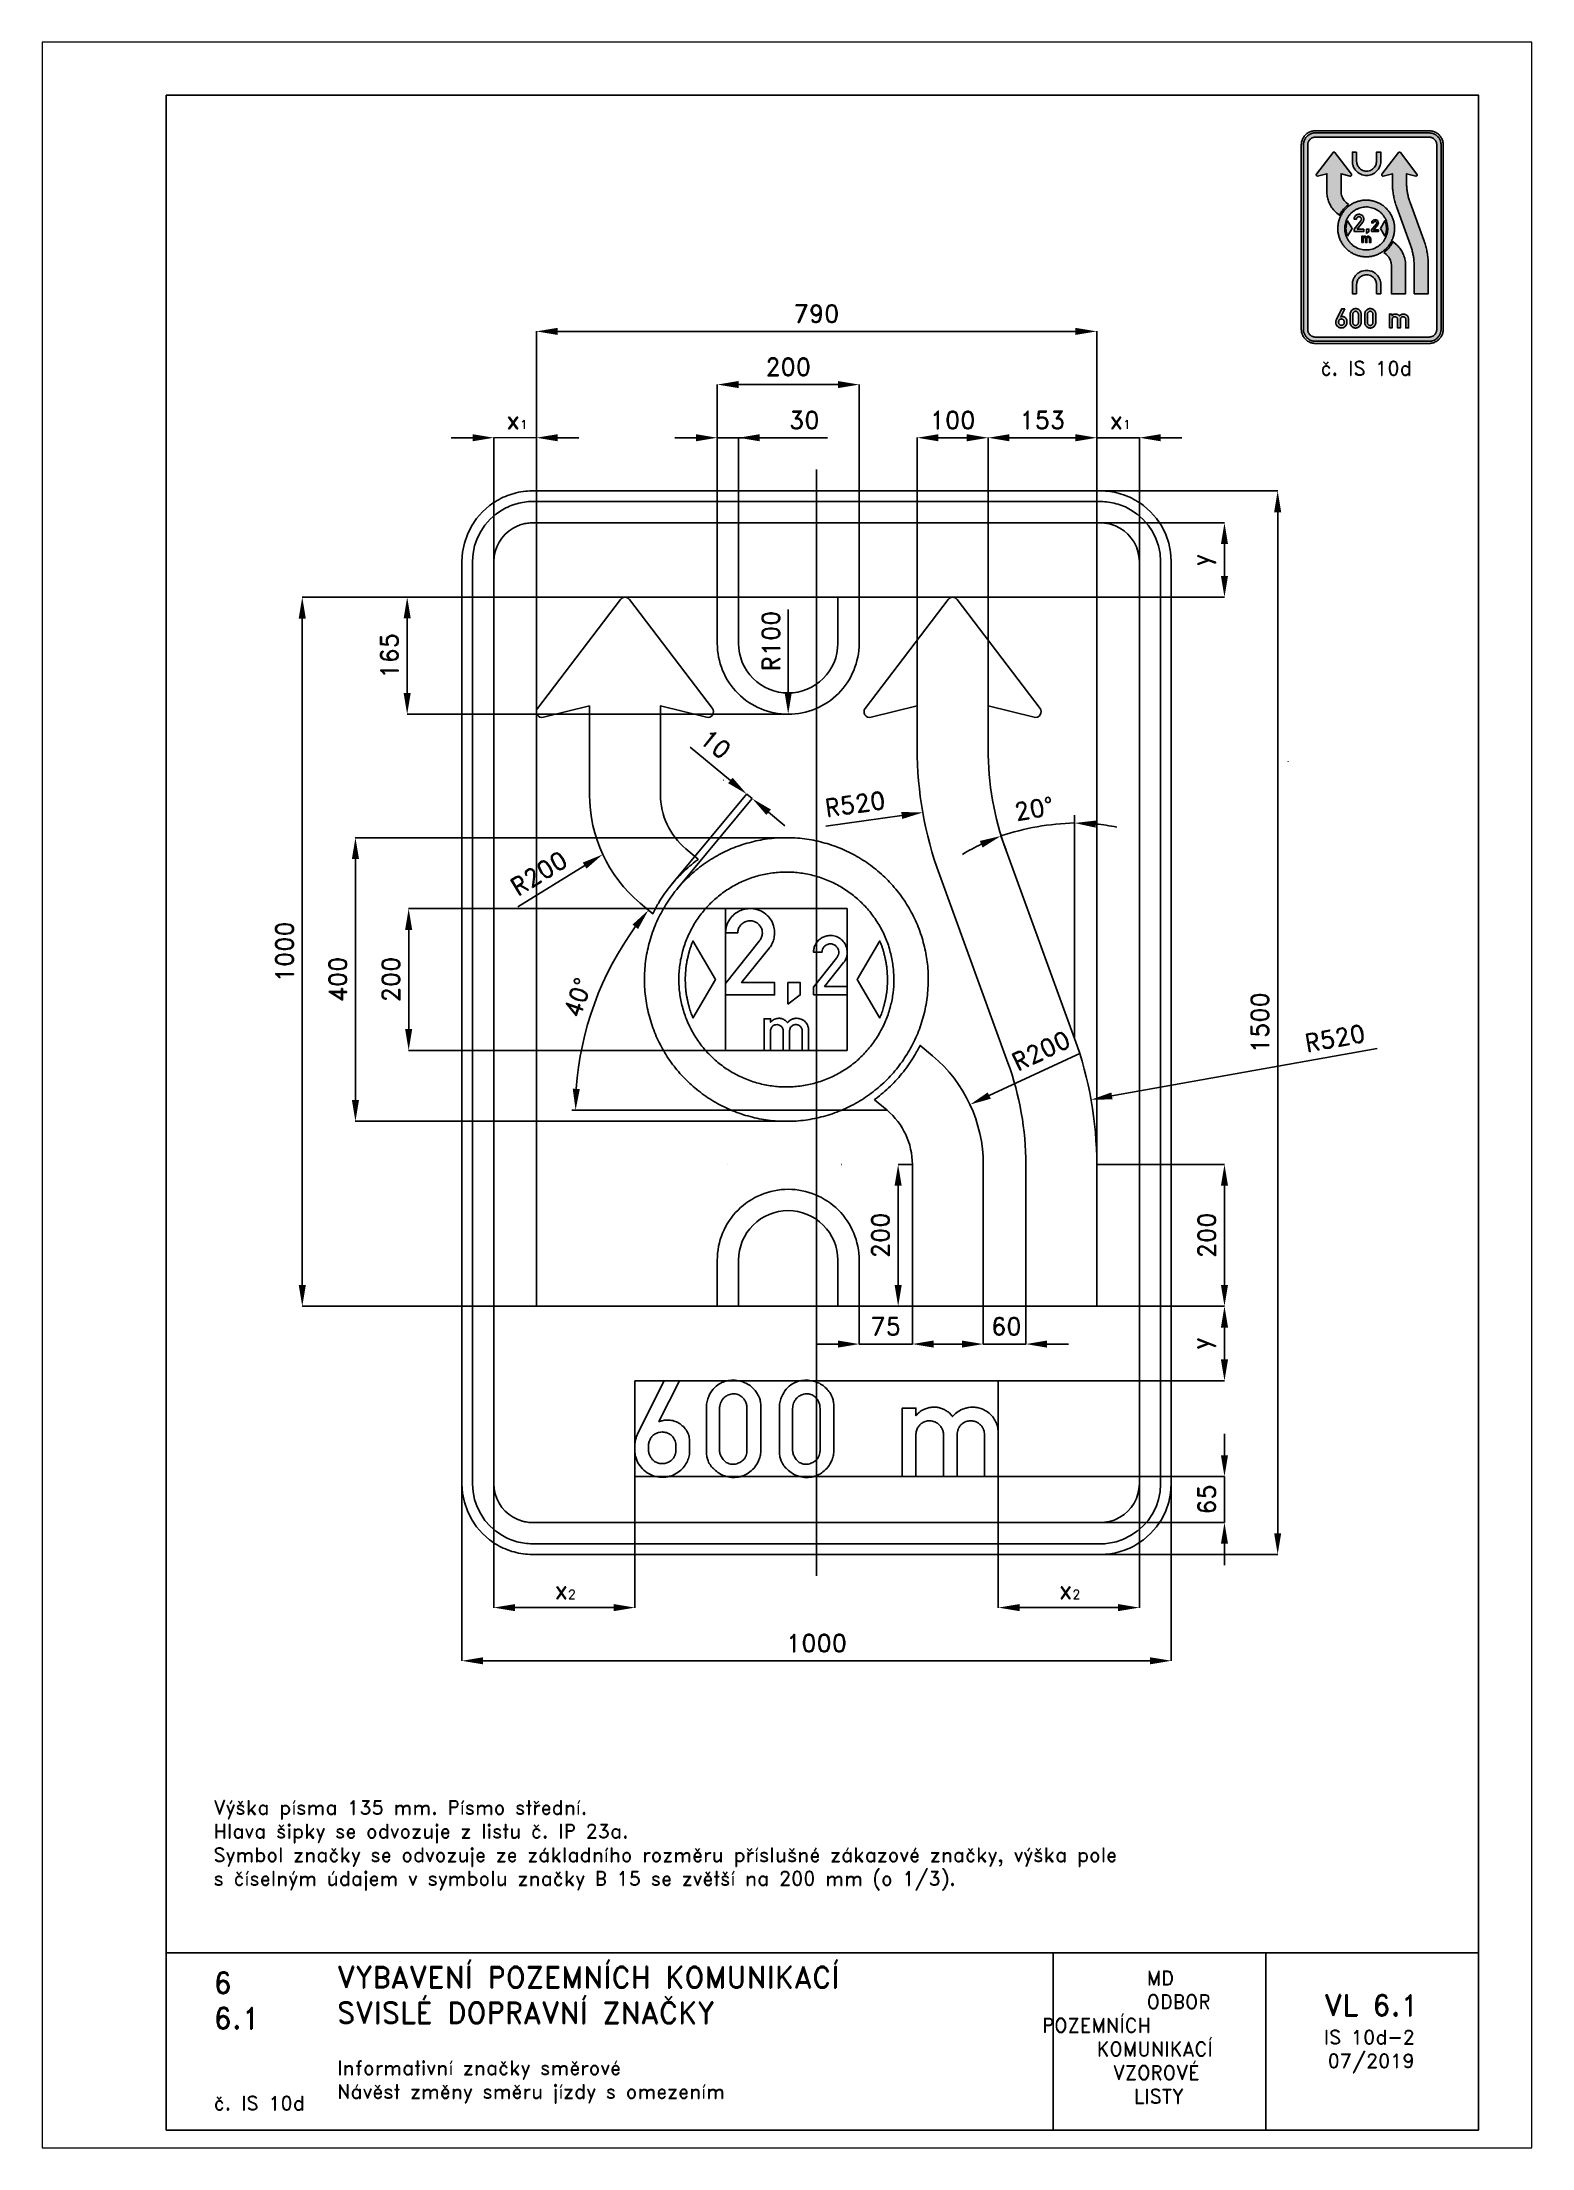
# Paper-space layout 'IS 10d-2' of a CAD drawing. Header units: millimetres. Extents: x 0 to 210, y 0 to 297.
# The model-space entities are those that its viewports show. They can reach past a viewport. Long polylines and large blocks are cut down to what shows.
import ezdxf

# ---------------------------------------------------------------- set-up
doc = ezdxf.new("R2010")
doc.units = ezdxf.units.MM
doc.header["$LTSCALE"] = 5
doc.linetypes.add('ČERCHOVANÁX2', pattern=[2, 1, -0.5, 0, -0.5])
doc.linetypes.add('ČÁRKOVANÁX2', pattern=[1.5, 1, -0.5])
for name, color, linetype in [('Kóty', 2, 'Continuous'), ('Rozpiska', 7, 'Continuous'), ('Značka', 7, 'Continuous')]:
    doc.layers.add(name, color=color, linetype=linetype)
doc.layers.add('Rámeček', color=6, linetype='Continuous', plot=False)
doc.styles.get("Standard").update_dxf_attribs({"font": 'romand.shx', "height": 25})
doc.dimstyles.get("Standard").update_dxf_attribs({"dimtxt": 25, "dimasz": 30, "dimexe": 0.18, "dimexo": 0.0625, "dimgap": 12.5, "dimtad": 1, "dimdec": 0, "dimzin": 0, "dimdsep": 46, "dimtxsty": 'Standard', "dimcen": 0.09, "dimadec": 0, "dimazin": 0, "dimtfac": 1, "dimtdec": 0, "dimtofl": 0, "dimtmove": 0, "dimatfit": 3, "dimfxl": 1, "dimtolj": 1, "dimtzin": 0, "dimarcsym": 0})

psp = doc.layouts.new('IS 10d-2')

# ---------------------------------------------------------------- texts
at = {"layer": 'Rozpiska', "color": 7, "attachment_point": 1}
for s, width, gutter_width, heights, insert, char_height in [('\\pi2.71429;č. IS 10d', 20, 125, [0], (177.5, 252), 2), ('Výška písma 135 mm. Písmo střední.\\PHlava šipky se odvozuje z listu č. IP 23a.{\\H1.83333x; }\\PSymbol značky se odvozuje ze základního rozměru příslušné zákazové značky, výška pole{\\H1.55556x; }\\Ps číselným údajem v symbolu značky B 15 se zvětší na 200 mm (o 1/3).{\\H1.83862x; }', 167.386, 100, [0], (24.15, 49.01), 2), ('6', 149.0422, 100, [0], (24.17, 24.77), 3), ('{\\C6;VYBAVENÍ POZEMNÍCH KOMUNIKACÍ\\P}SVISLÉ DOPRAVNÍ ZNAČKY{\\H1.34524x; }', 149.0422, 100, [0], (41.56, 25.56), 3), ('\\pi14.7414;{\\C6;MD\\P\\pi2.36044;}ODBOR POZEMNÍCH{\\H1.57143x; }\\P\\pi7.69378;KOMUNIKACÍ{\\H1.5x; }\\P\\pi9.97949;{\\C6;VZOROVÉ\\H1.47619x; \\H0.67742x;\\P\\pi12.93187;LISTY\\H1.26984x; }', 33.1018, 100, [0], (140.95, 24.95), 2), ('\\pi1.03113;{\\H1.5x;\\C6;VL 6.1\\P\\pi0.98347;\\H0.66667x;IS 10d-2\\H1.66666x; \\H0.6x;\\P\\pi1.5549;07/2019\\H1.80159x; }', 16.0623, 100, [0], (179.66, 21.61), 2), ('6.1', 149.0422, 100, [0], (24.17, 19.78), 3), ('{\\C6;Informativní značky směrové\\P}Návěst změny směru jízdy s omezením{\\H1.83333x; }', 149.0422, 100, [0], (41.56, 12.29), 2), ('{\\C6;č. IS 10d}', 18.3305, 100, [2.67], (24.18, 7.3), 2)]:
    psp.add_mtext_dynamic_manual_height_columns(s, width=width, gutter_width=gutter_width, heights=heights, dxfattribs=dict(at, insert=insert, char_height=char_height))

msp = doc.modelspace()

# ---------------------------------------------------------------- texts
at = {"layer": 'Kóty', "char_height": 25, "attachment_point": 1}
for s, insert in [('x{\\H0.5x;1}', (-437.3, 862.5)), ('x{\\H0.5x;1}', (412.8, 862.5)), ('x{\\H0.5x;2}', (-369.5, -787.5)), ('x{\\H0.5x;2}', (341.6, -787.5))]:
    msp.add_mtext_dynamic_manual_height_columns(s, width=58.682, gutter_width=200, heights=[0], dxfattribs=dict(at, insert=insert))
at = {"layer": 'Kóty', "char_height": 25, "attachment_point": 5}
for s, insert, rotation in [('\\A1;R100', (-64.3, 538.3), 90), ('\\A1;10', (-142.4, 393), 320.2879), ('\\A1;R520', (54.2, 308.4), 7.94), ('\\A1;R200', (-391.4, 210.8), 31.5715), ('\\A1;R200', (316.5, -39.5), 25)]:
    msp.add_mtext(s, dxfattribs=dict(at, insert=insert, rotation=rotation))
at = {"layer": 'Kóty', "insert": (267.5, -428.3), "char_height": 25, "attachment_point": 5}
msp.add_mtext('\\A1;60', dxfattribs=at)

# ---------------------------------------------------------------- blocks, each defined once
blk = doc.blocks.new('*D0')
at = {"layer": 'Defpoints', "color": 0, "transparency": 16777216}
for p in [(-500, -630.3), (500, -630.3), (500, -900)]:
    blk.add_point(p, dxfattribs=at)
at = {"layer": 'Kóty', "color": 0, "lineweight": -2, "transparency": 16777216}
for p, q in [((-500, -630.3), (-500, -900.2)), ((500, -630.3), (500, -900.2)), ((-470, -900), (470, -900))]:
    blk.add_line(p, q, dxfattribs=at)
at = {"layer": 'Kóty', "color": 0, "transparency": 16777216}
for points in [[(-470, -895), (-470, -905), (-500, -900)], [(470, -895), (470, -905), (500, -900)]]:
    blk.add_solid(points, dxfattribs=at)
at = {"layer": 'Kóty', "color": 0, "transparency": 16777216, "insert": (0, -875), "char_height": 25, "attachment_point": 5}
blk.add_mtext('\\A1;1000', dxfattribs=at)
blk = doc.blocks.new('*D1')
at = {"layer": 'Defpoints', "color": 0, "transparency": 16777216}
for p in [(256.1, -640), (575, -640), (350.1, -705)]:
    blk.add_point(p, dxfattribs=at)
at = {"layer": 'Kóty', "color": 0, "lineweight": -2, "transparency": 16777216}
for p, q in [((575, -610), (575, -580)), ((256.2, -640), (575.2, -640)), ((350.2, -705), (575.2, -705)), ((575, -735), (575, -765))]:
    blk.add_line(p, q, dxfattribs=at)
at = {"layer": 'Kóty', "color": 0, "transparency": 16777216}
for points in [[(570, -610), (580, -610), (575, -640)], [(570, -735), (580, -735), (575, -705)]]:
    blk.add_solid(points, dxfattribs=at)
at = {"layer": 'Kóty', "color": 0, "transparency": 16777216, "insert": (550, -672.5), "char_height": 25, "attachment_point": 5, "rotation": 90}
blk.add_mtext('\\A1;65', dxfattribs=at)
blk = doc.blocks.new('*D2')
at = {"layer": 'Defpoints', "color": 0, "transparency": 16777216}
for p in [(368.1, 750), (337.4, -750), (650, -750)]:
    blk.add_point(p, dxfattribs=at)
at = {"layer": 'Kóty', "color": 0, "lineweight": -2, "transparency": 16777216}
for p, q in [((368.2, 750), (650.2, 750)), ((650, 720), (650, -720)), ((337.5, -750), (650.2, -750))]:
    blk.add_line(p, q, dxfattribs=at)
at = {"layer": 'Kóty', "color": 0, "transparency": 16777216}
for points in [[(645, 720), (655, 720), (650, 750)], [(645, -720), (655, -720), (650, -750)]]:
    blk.add_solid(points, dxfattribs=at)
at = {"layer": 'Kóty', "color": 0, "transparency": 16777216, "insert": (625, 0), "char_height": 25, "attachment_point": 5, "rotation": 90}
blk.add_mtext('\\A1;1500', dxfattribs=at)
blk = doc.blocks.new('*D3')
at = {"layer": 'Defpoints', "color": 0, "transparency": 16777216}
for p in [(-110, 825), (-140, 601.3), (-110, 600)]:
    blk.add_point(p, dxfattribs=at)
at = {"layer": 'Kóty', "color": 0, "lineweight": -2, "transparency": 16777216}
for p, q in [((-170, 825), (-200, 825)), ((-140, 601.4), (-140, 825.2)), ((-110, 600.1), (-110, 825.2)), ((-80, 825), (15.5, 825))]:
    blk.add_line(p, q, dxfattribs=at)
at = {"layer": 'Kóty', "color": 0, "transparency": 16777216}
for points in [[(-170, 830), (-170, 820), (-140, 825)], [(-80, 830), (-80, 820), (-110, 825)]]:
    blk.add_solid(points, dxfattribs=at)
at = {"layer": 'Kóty', "color": 0, "transparency": 16777216, "insert": (-17.3, 850), "char_height": 25, "attachment_point": 5}
blk.add_mtext('\\A1;30', dxfattribs=at)
blk = doc.blocks.new('*D4')
at = {"layer": 'Defpoints', "color": 0, "transparency": 16777216}
for p in [(60, 900), (-140, 600), (60, 600)]:
    blk.add_point(p, dxfattribs=at)
at = {"layer": 'Kóty', "color": 0, "lineweight": -2, "transparency": 16777216}
for p, q in [((-140, 600.0625), (-140, 900.18)), ((-110, 900), (30, 900)), ((60, 600.0625), (60, 900.18))]:
    blk.add_line(p, q, dxfattribs=at)
at = {"layer": 'Kóty', "color": 0, "transparency": 16777216}
for points in [[(-110, 905), (-110, 895), (-140, 900)], [(30, 905), (30, 895), (60, 900)]]:
    blk.add_solid(points, dxfattribs=at)
at = {"layer": 'Kóty', "color": 0, "transparency": 16777216, "insert": (-40, 925), "char_height": 25, "attachment_point": 5}
blk.add_mtext('\\A1;200', dxfattribs=at)
blk = doc.blocks.new('*D5')
at = {"layer": 'Defpoints', "color": 0, "transparency": 16777216}
for p in [(378.3, 705), (575, 705), (395, 600)]:
    blk.add_point(p, dxfattribs=at)
at = {"layer": 'Kóty', "color": 0, "lineweight": -2, "transparency": 16777216}
for p, q in [((378.4, 705), (575.2, 705)), ((575, 630), (575, 675)), ((395.1, 600), (575.2, 600))]:
    blk.add_line(p, q, dxfattribs=at)
at = {"layer": 'Kóty', "color": 0, "transparency": 16777216}
for points in [[(570, 675), (580, 675), (575, 705)], [(570, 630), (580, 630), (575, 600)]]:
    blk.add_solid(points, dxfattribs=at)
at = {"layer": 'Kóty', "color": 0, "transparency": 16777216, "insert": (545.8, 652.5), "char_height": 25, "attachment_point": 5, "rotation": 90}
blk.add_mtext('\\A1;y', dxfattribs=at)
blk = doc.blocks.new('*D7')
at = {"layer": 'Defpoints', "color": 0, "transparency": 16777216}
for p in [(-395, 600.1), (-577.1, 435), (-41.2, 435)]:
    blk.add_point(p, dxfattribs=at)
at = {"layer": 'Kóty', "color": 0, "lineweight": -2, "transparency": 16777216}
for p, q in [((-395.1, 600.1), (-577.3, 600.1)), ((-577.1, 570.1), (-577.1, 465)), ((-41.3, 435), (-577.3, 435))]:
    blk.add_line(p, q, dxfattribs=at)
at = {"layer": 'Kóty', "color": 0, "transparency": 16777216}
for points in [[(-582.1, 570.1), (-572.1, 570.1), (-577.1, 600.1)], [(-582.1, 465), (-572.1, 465), (-577.1, 435)]]:
    blk.add_solid(points, dxfattribs=at)
at = {"layer": 'Kóty', "color": 0, "transparency": 16777216, "insert": (-602.1, 517.5), "char_height": 25, "attachment_point": 5, "rotation": 90}
blk.add_mtext('\\A1;165', dxfattribs=at)
blk = doc.blocks.new('*D8')
at = {"layer": 'Defpoints', "color": 0, "transparency": 16777216}
for p in [(241.8, 825), (141.8, 446.7), (241.8, 446.7)]:
    blk.add_point(p, dxfattribs=at)
at = {"layer": 'Kóty', "color": 0, "lineweight": -2, "transparency": 16777216}
for p, q in [((141.8, 446.8), (141.8, 825.2)), ((171.8, 825), (211.8, 825)), ((241.8, 446.8), (241.8, 825.2))]:
    blk.add_line(p, q, dxfattribs=at)
at = {"layer": 'Kóty', "color": 0, "transparency": 16777216}
for points in [[(171.8, 830), (171.8, 820), (141.8, 825)], [(211.8, 830), (211.8, 820), (241.8, 825)]]:
    blk.add_solid(points, dxfattribs=at)
at = {"layer": 'Kóty', "color": 0, "transparency": 16777216, "insert": (191.8, 850), "char_height": 25, "attachment_point": 5}
blk.add_mtext('\\A1;100', dxfattribs=at)
blk = doc.blocks.new('*D9')
at = {"layer": 'Defpoints', "color": 0, "transparency": 16777216}
for p in [(395, -400), (575, -400), (256, -505)]:
    blk.add_point(p, dxfattribs=at)
at = {"layer": 'Kóty', "color": 0, "lineweight": -2, "transparency": 16777216}
for p, q in [((395.1, -400), (575.2, -400)), ((575, -475), (575, -430)), ((256.1, -505), (575.2, -505))]:
    blk.add_line(p, q, dxfattribs=at)
at = {"layer": 'Kóty', "color": 0, "transparency": 16777216}
for points in [[(570, -430), (580, -430), (575, -400)], [(570, -475), (580, -475), (575, -505)]]:
    blk.add_solid(points, dxfattribs=at)
at = {"layer": 'Kóty', "color": 0, "transparency": 16777216, "insert": (545.8, -452.5), "char_height": 25, "attachment_point": 5, "rotation": 90}
blk.add_mtext('\\A1;y', dxfattribs=at)
blk = doc.blocks.new('*D10')
at = {"layer": 'Defpoints', "color": 0, "transparency": 16777216}
for p in [(395, -200), (575, -200), (395.0625, -400)]:
    blk.add_point(p, dxfattribs=at)
at = {"layer": 'Kóty', "color": 0, "lineweight": -2, "transparency": 16777216}
for p, q in [((395.0625, -200), (575.18, -200)), ((575, -370), (575, -230)), ((395.125, -400), (575.18, -400))]:
    blk.add_line(p, q, dxfattribs=at)
at = {"layer": 'Kóty', "color": 0, "transparency": 16777216}
for points in [[(570, -230), (580, -230), (575, -200)], [(570, -370), (580, -370), (575, -400)]]:
    blk.add_solid(points, dxfattribs=at)
at = {"layer": 'Kóty', "color": 0, "transparency": 16777216, "insert": (550, -300), "char_height": 25, "attachment_point": 5, "rotation": 90}
blk.add_mtext('\\A1;200', dxfattribs=at)
blk = doc.blocks.new('*D11')
at = {"layer": 'Defpoints', "color": 0, "transparency": 16777216}
for p in [(386.9, -108.6), (-125, -200)]:
    blk.add_point(p, dxfattribs=at)
at = {"layer": 'Kóty', "color": 0, "lineweight": -2, "transparency": 16777216}
for p, q in [((790.2, -36.6), (416.4, -103.3)), ((-125.1, -200), (-124.9, -200)), ((-125, -200.1), (-125, -199.9))]:
    blk.add_line(p, q, dxfattribs=at)
at = {"layer": 'Kóty', "color": 0, "transparency": 16777216}
blk.add_solid([(415.6, -98.4), (417.3, -108.2), (386.9, -108.6)], dxfattribs=at)
at = {"layer": 'Kóty', "color": 0, "transparency": 16777216, "insert": (730.7, -21.8), "char_height": 25, "attachment_point": 5, "rotation": 10.1235}
blk.add_mtext('\\A1;R520', dxfattribs=at)
blk = doc.blocks.new('*D12')
at = {"layer": 'Defpoints', "color": 0, "transparency": 16777216}
for p in [(60, -400), (135, -400), (135, -453.3)]:
    blk.add_point(p, dxfattribs=at)
at = {"layer": 'Kóty', "color": 0, "lineweight": -2, "transparency": 16777216}
for p, q in [((60, -400.1), (60, -453.5)), ((135, -400.1), (135, -453.5)), ((30, -453.3), (0, -453.3)), ((165, -453.3), (195, -453.3))]:
    blk.add_line(p, q, dxfattribs=at)
at = {"layer": 'Kóty', "color": 0, "transparency": 16777216}
for points in [[(30, -448.3), (30, -458.3), (60, -453.3)], [(165, -448.3), (165, -458.3), (135, -453.3)]]:
    blk.add_solid(points, dxfattribs=at)
at = {"layer": 'Kóty', "color": 0, "transparency": 16777216, "insert": (97.5, -428.3), "char_height": 25, "attachment_point": 5}
blk.add_mtext('\\A1;75', dxfattribs=at)
blk = doc.blocks.new('*D13')
at = {"layer": 'Defpoints', "color": 0, "transparency": 16777216}
for p in [(328.4, 279.6), (363.6, 292.7), (267.1, 243), (363.6, -22.1), (363.6, -22.1)]:
    blk.add_point(p, dxfattribs=at)
at = {"layer": 'Kóty', "color": 0, "lineweight": -2, "transparency": 16777216}
blk.add_line((267.1, 243.1), (259.7, 263.5), dxfattribs=at)
for start, end in [(78.6782, 84.3391), (115.6609, 121.3218)]:
    blk.add_arc((363.6, -22.1), 303.8, start, end, dxfattribs=at)
at = {"layer": 'Kóty', "color": 0, "transparency": 16777216}
for points in [[(393.4, 275.1), (393.9, 285.1), (363.6, 281.6)], [(230.2, 256.3), (234, 247), (259.7, 263.3)]]:
    blk.add_solid(points, dxfattribs=at)
at = {"layer": 'Kóty', "color": 0, "transparency": 16777216, "insert": (306.6, 301.6), "char_height": 25, "attachment_point": 5, "rotation": 10}
blk.add_mtext('\\A1;20°', dxfattribs=at)
blk = doc.blocks.new('*D14')
at = {"layer": 'Defpoints', "color": 0, "transparency": 16777216}
for p in [(395, 975), (-395, 600), (395, 600)]:
    blk.add_point(p, dxfattribs=at)
at = {"layer": 'Kóty', "color": 0, "lineweight": -2, "transparency": 16777216}
for p, q in [((-395, 600.0625), (-395, 975.18)), ((-365, 975), (365, 975)), ((395, 600.0625), (395, 975.18))]:
    blk.add_line(p, q, dxfattribs=at)
at = {"layer": 'Kóty', "color": 0, "transparency": 16777216}
for points in [[(-365, 980), (-365, 970), (-395, 975)], [(365, 980), (365, 970), (395, 975)]]:
    blk.add_solid(points, dxfattribs=at)
at = {"layer": 'Kóty', "color": 0, "transparency": 16777216, "insert": (0, 1000), "char_height": 25, "attachment_point": 5}
blk.add_mtext('\\A1;790', dxfattribs=at)
blk = doc.blocks.new('*D15')
at = {"layer": 'Defpoints', "color": 0, "transparency": 16777216}
for p in [(115, -200), (135, -200), (135, -400)]:
    blk.add_point(p, dxfattribs=at)
at = {"layer": 'Kóty', "color": 0, "lineweight": -2, "transparency": 16777216}
for p, q in [((134.9, -200), (114.8, -200)), ((115, -370), (115, -230)), ((134.9, -400), (114.8, -400))]:
    blk.add_line(p, q, dxfattribs=at)
at = {"layer": 'Kóty', "color": 0, "transparency": 16777216}
for points in [[(110, -230), (120, -230), (115, -200)], [(110, -370), (120, -370), (115, -400)]]:
    blk.add_solid(points, dxfattribs=at)
at = {"layer": 'Kóty', "color": 0, "transparency": 16777216, "insert": (90, -300), "char_height": 25, "attachment_point": 5, "rotation": 90}
blk.add_mtext('\\A1;200', dxfattribs=at)
blk = doc.blocks.new('*D16')
at = {"layer": 'Defpoints', "color": 0, "transparency": 16777216}
for p in [(-128.2, 160.9), (-575, -39.1), (-128.2, -39.1)]:
    blk.add_point(p, dxfattribs=at)
at = {"layer": 'Kóty', "color": 0, "lineweight": -2, "transparency": 16777216}
for p, q in [((-128.3, 160.9), (-575.2, 160.9)), ((-575, 130.9), (-575, -9.1)), ((-128.3, -39.1), (-575.2, -39.1))]:
    blk.add_line(p, q, dxfattribs=at)
at = {"layer": 'Kóty', "color": 0, "transparency": 16777216}
for points in [[(-580, 130.9), (-570, 130.9), (-575, 160.9)], [(-580, -9.1), (-570, -9.1), (-575, -39.1)]]:
    blk.add_solid(points, dxfattribs=at)
at = {"layer": 'Kóty', "color": 0, "transparency": 16777216, "insert": (-600, 60.9), "char_height": 25, "attachment_point": 5, "rotation": 90}
blk.add_mtext('\\A1;200', dxfattribs=at)
blk = doc.blocks.new('*D17')
at = {"layer": 'Defpoints', "color": 0, "transparency": 16777216}
for p in [(-39.9, 260.9), (-650, -139.1), (-42.2, -139.1)]:
    blk.add_point(p, dxfattribs=at)
at = {"layer": 'Kóty', "color": 0, "lineweight": -2, "transparency": 16777216}
for p, q in [((-40, 260.9), (-650.2, 260.9)), ((-650, 230.9), (-650, -109.1)), ((-42.3, -139.1), (-650.2, -139.1))]:
    blk.add_line(p, q, dxfattribs=at)
at = {"layer": 'Kóty', "color": 0, "transparency": 16777216}
for points in [[(-655, 230.9), (-645, 230.9), (-650, 260.9)], [(-655, -109.1), (-645, -109.1), (-650, -139.1)]]:
    blk.add_solid(points, dxfattribs=at)
at = {"layer": 'Kóty', "color": 0, "transparency": 16777216, "insert": (-675, 60.9), "char_height": 25, "attachment_point": 5, "rotation": 90}
blk.add_mtext('\\A1;400', dxfattribs=at)
blk = doc.blocks.new('*D18')
at = {"layer": 'Defpoints', "color": 0, "transparency": 16777216}
for p in [(-395, 600), (-725, -400), (-395, -400)]:
    blk.add_point(p, dxfattribs=at)
at = {"layer": 'Kóty', "color": 0, "lineweight": -2, "transparency": 16777216}
for p, q in [((-395.0625, 600), (-725.18, 600)), ((-725, 570), (-725, -370)), ((-395.0625, -400), (-725.18, -400))]:
    blk.add_line(p, q, dxfattribs=at)
at = {"layer": 'Kóty', "color": 0, "transparency": 16777216}
for points in [[(-730, 570), (-720, 570), (-725, 600)], [(-730, -370), (-720, -370), (-725, -400)]]:
    blk.add_solid(points, dxfattribs=at)
at = {"layer": 'Kóty', "color": 0, "transparency": 16777216, "insert": (-750, 100), "char_height": 25, "attachment_point": 5, "rotation": 90}
blk.add_mtext('\\A1;1000', dxfattribs=at)
blk = doc.blocks.new('*D19')
at = {"layer": 'Defpoints', "color": 0, "transparency": 16777216}
for p in [(395.1, 825), (395.1, 600), (241.8, 446.8)]:
    blk.add_point(p, dxfattribs=at)
at = {"layer": 'Kóty', "color": 0, "lineweight": -2, "transparency": 16777216}
for p, q in [((241.8, 446.9), (241.8, 825.2)), ((271.8, 825), (365.1, 825)), ((395.1, 600.1), (395.1, 825.2))]:
    blk.add_line(p, q, dxfattribs=at)
at = {"layer": 'Kóty', "color": 0, "transparency": 16777216}
for points in [[(271.8, 830), (271.8, 820), (241.8, 825)], [(365.1, 830), (365.1, 820), (395.1, 825)]]:
    blk.add_solid(points, dxfattribs=at)
at = {"layer": 'Kóty', "color": 0, "transparency": 16777216, "insert": (318.4, 850), "char_height": 25, "attachment_point": 5}
blk.add_mtext('\\A1;153', dxfattribs=at)
blk = doc.blocks.new('*D20')
at = {"layer": 'Defpoints', "color": 0, "transparency": 16777216}
for p in [(-231, 153.7), (-293.1, 73.6), (81.6, -108.6), (-345.2, -123.4), (99.3, -123.4)]:
    blk.add_point(p, dxfattribs=at)
at = {"layer": 'Kóty', "color": 0, "lineweight": -2, "transparency": 16777216}
blk.add_line((-231, 153.8), (-237.2, 158.9), dxfattribs=at)
blk.add_arc((99.3, -123.4), 439, 143.9159, 176.0841, dxfattribs=at)
at = {"layer": 'Kóty', "color": 0, "transparency": 16777216}
for points in [[(-259.5, 138.3), (-251.6, 132.1), (-237, 158.8)], [(-333.7, -93.6), (-343.7, -93.2), (-339.7, -123.4)]]:
    blk.add_solid(points, dxfattribs=at)
at = {"layer": 'Kóty', "color": 0, "transparency": 16777216, "insert": (-336.8, 35.3), "char_height": 25, "attachment_point": 5, "rotation": 70}
blk.add_mtext('\\A1;40°', dxfattribs=at)

# ---------------------------------------------------------------- dimensions: what is measured, and where the dimension line sits
at = {"layer": 'Kóty'}
for base, p1, p2, picture, middle in [((395, 975), (-395, 600), (395, 600), '*D14', (0, 1000)), ((60, 900), (-140, 600), (60, 600), '*D4', (-40, 925)), ((-110, 825), (-140, 601.3), (-110, 600), '*D3', (-17.3, 850)), ((241.8, 825), (141.8, 446.7), (241.8, 446.7), '*D8', (191.8, 850)), ((395.1, 825), (241.8, 446.8), (395.1, 600), '*D19', (318.4, 850)), ((135, -453.3), (60, -400), (135, -400), '*D12', (97.5, -428.3)), ((500, -900), (-500, -630.3), (500, -630.3), '*D0', (0, -875))]:
    dim = msp.add_linear_dim(base=base, p1=p1, p2=p2, dimstyle='Standard', dxfattribs=at)
    dim.commit()
    dim.dimension.update_dxf_attribs({"geometry": picture, "text_midpoint": middle})
for base, p1, p2, picture, middle in [((650, -750), (368.1, 750), (337.4, -750), '*D2', (625, 0)), ((-725, -400), (-395, 600), (-395, -400), '*D18', (-750, 100)), ((-577.1, 435), (-395, 600.1), (-41.2, 435), '*D7', (-602.1, 517.5)), ((-650, -139.1), (-39.9, 260.9), (-42.2, -139.1), '*D17', (-675, 60.9)), ((-575, -39.1), (-128.2, 160.9), (-128.2, -39.1), '*D16', (-600, 60.9)), ((115, -200), (135, -400), (135, -200), '*D15', (90, -300)), ((575, -200), (395.1, -400), (395, -200), '*D10', (550, -300)), ((575, -640), (350.1, -705), (256.1, -640), '*D1', (550, -672.5))]:
    dim = msp.add_linear_dim(base=base, p1=p1, p2=p2, angle=90, dimstyle='Standard', dxfattribs=at)
    dim.commit()
    dim.dimension.update_dxf_attribs({"geometry": picture, "text_midpoint": middle})
for base, p1, p2, picture, middle in [((575, 705), (395, 600), (378.3, 705), '*D5', (545.8, 652.5)), ((575, -400), (256, -505), (395, -400), '*D9', (545.8, -452.5))]:
    dim = msp.add_linear_dim(base=base, p1=p1, p2=p2, angle=90, text='y', dimstyle='Standard', dxfattribs=at)
    dim.commit()
    dim.dimension.update_dxf_attribs({"geometry": picture, "text_midpoint": middle})
for base, line1, line2, picture, middle in [((328.4, 279.6), ((267.1, 243), (363.6, -22.1)), ((363.6, -22.1), (363.6, 292.7)), '*D13', (306.6, 301.6)), ((-293.1, 73.6), ((99.3, -123.4), (-345.2, -123.4)), ((-231, 153.7), (81.6, -108.6)), '*D20', (-336.8, 35.3))]:
    dim = msp.add_angular_dim_2l(base=base, line1=line1, line2=line2, dimstyle='Standard', dxfattribs=at)
    dim.commit()
    dim.dimension.update_dxf_attribs({"geometry": picture, "text_midpoint": middle})
dim = msp.add_radius_dim(center=(-125, -200), mpoint=(386.9, -108.6), dimstyle='Standard', dxfattribs=at)
dim.commit()
dim.dimension.update_dxf_attribs({"geometry": '*D11', "text_midpoint": (735.1, -46.4), "dimtype": 164})

# ---------------------------------------------------------------- linework, layer by layer
at = {"layer": 'Kóty'}
for p, q in [((-485, 825), (-515, 825)), ((-455, 600.1), (-455, 825.2)), ((-395, 600.1), (-395, 825.2)), ((-365, 825), (-335, 825)), ((365, 825), (335, 825)), ((395, 600.1), (395, 825.2)), ((455, 627), (455, 825.2)), ((485, 825), (515, 825)), ((-40, 582.7), (-40, 465)), ((-121.5, 341.6), (-178.1, 388.6)), ((664.6, 368.2), (664.8, 368.2)), ((664.7, 368.1), (664.7, 368.3)), ((-131.1, 342), (-130.9, 342)), ((-131, 341.9), (-131, 342.1)), ((-204.3, 195), (-98.3, 322.6)), ((-196.6, 188.6), (-90.6, 316.2)), ((-67.6, 296.9), (-44.6, 277.7)), ((12.9, 277.3), (120, 292.2)), ((-421.2, 163.6), (-326.9, 221.5)), ((372.1, -42.8), (243.5, -102.8)), ((34.9, -200), (35.1, -200)), ((35, -200.1), (35, -199.9)), ((235, -400.1), (235, -453.5)), ((295, -400.1), (295, -453.5)), ((205, -453.3), (175, -453.3)), ((355, -453.3), (325, -453.3)), ((-455, -650.1), (-455, -825.2)), ((-256, -640), (-256, -825.2)), ((256.1, -640), (256.1, -825.2)), ((455, -640), (455, -825.2)), ((-425, -825), (-286, -825)), ((286.1, -825), (425, -825))]:
    msp.add_line(p, q, dxfattribs=at)
for points in [[(-455, 825), (-395.1, 825.2)], [(-140, 825), (-100, 825)], [(395, 825), (455, 825)], [(-98.4, 322.4), (-90.7, 316.1)], [(363.6, -22.1), (363.6, 292.7)], [(99.3, -123.4), (-345.2, -123.4)], [(60, -453.3), (135, -453.3)], [(235, -453.3), (295, -453.3)], [(575, -705), (575, -640)]]:
    msp.add_lwpolyline(points, dxfattribs=at)
msp.add_arc((373.5, -78.1), 359.9, 91.5718, 108.4282, dxfattribs=at)
for points in [[(-485, 830), (-485, 820), (-455, 825)], [(-365, 830), (-365, 820), (-395, 825)], [(365, 830), (365, 820), (395, 825)], [(485, 830), (485, 820), (455, 825)], [(-45, 465), (-35, 465), (-40, 435)], [(-118.3, 345.5), (-124.7, 337.8), (-98.4, 322.4)], [(-64.4, 300.7), (-70.8, 293), (-90.7, 316.1)], [(119.3, 297.2), (120.7, 287.3), (149.7, 296.4)], [(-329.6, 225.8), (-324.3, 217.3), (-301.4, 237.3)], [(241.3, -98.3), (245.6, -107.3), (216.3, -115.5)], [(205, -448.3), (205, -458.3), (235, -453.3)], [(325, -448.3), (325, -458.3), (295, -453.3)], [(-425, -820), (-425, -830), (-455, -825)], [(-286, -820), (-286, -830), (-256, -825)], [(286.1, -820), (286.1, -830), (256.1, -825)], [(425, -820), (425, -830), (455, -825)]]:
    msp.add_solid(points, dxfattribs=at)
at = {"layer": 'Značka', "color": 6, "linetype": 'ČERCHOVANÁX2', "ltscale": 5}
msp.add_lwpolyline([(0, -780), (0, 780)], dxfattribs=at)
msp.add_lwpolyline([(0, -780), (0, 780)], dxfattribs=at)
at = {"layer": 'Značka', "color": 5}
for points in [[(-400, -750), (-400.4, -750), (-400.8, -750, -0.032179), (-413.7, -749.1, -0.035424), (-426.4, -746.5, -0.036246), (-438.7, -742.3, -0.034396), (-450.2, -736.5, -0.033694), (-461, -729.3), (-470.7, -720.7), (-479.3, -711), (-486.5, -700.2), (-492.3, -688.7), (-496.5, -676.4), (-499.1, -663.7), (-500, -650.8), (-500, -650.4), (-500, -650), (-500, 650), (-500, 650.4), (-500, 650.8), (-499.1, 663.7), (-496.5, 676.4), (-492.3, 688.7), (-486.5, 700.2), (-479.3, 711), (-470.7, 720.7), (-461, 729.3, -0.034244), (-450.2, 736.5, -0.034051), (-438.6, 742.3, -0.03338), (-426.4, 746.5, -0.034137), (-413.7, 749.1, -0.036748), (-400.8, 750), (-400.4, 750), (-400, 750), (400, 750), (400.4, 750), (400.8, 750, -0.032178), (413.7, 749.1, -0.035432), (426.4, 746.5, -0.036261), (438.7, 742.3, -0.034399), (450.2, 736.5, -0.033703), (461, 729.3), (470.7, 720.7), (479.3, 711), (486.5, 700.2), (492.3, 688.7), (496.5, 676.4), (499.1, 663.7), (500, 650.8), (500, 650.4), (500, 650), (500, -650), (500, -650.4), (500, -650.8), (499.1, -663.7), (496.5, -676.4), (492.3, -688.7), (486.5, -700.2), (479.3, -711), (470.7, -720.7), (461, -729.3), (450.2, -736.5, -0.034044), (438.6, -742.3, -0.033376), (426.4, -746.5, -0.034135), (413.7, -749.1, -0.036747), (400.8, -750), (400.4, -750), (400, -750), (-400, -750)], [(-400, -735), (-400.3, -735), (-400.7, -735, -0.032173), (-411.6, -734.2, -0.035444), (-422.4, -732, -0.036258), (-432.9, -728.5, -0.034455), (-442.7, -723.5), (-451.9, -717.4), (-460.1, -710.1), (-467.4, -701.9), (-473.5, -692.7), (-478.4, -682.9), (-482, -672.4), (-484.3, -661.6), (-485, -650.7), (-485, -650.3), (-485, -650), (-485, 650), (-485, 650.3), (-485, 650.7), (-484.2, 661.6), (-482, 672.4), (-478.5, 682.9), (-473.5, 692.7), (-467.4, 701.8), (-460.1, 710.1), (-451.9, 717.4), (-442.7, 723.5, -0.034057), (-432.9, 728.4, -0.033387), (-422.4, 732, -0.034122), (-411.6, 734.3, -0.036748), (-400.7, 735), (-400.3, 735), (-400, 735), (400, 735), (400.3, 735), (400.7, 735, -0.032167), (411.6, 734.2, -0.03544), (422.4, 732, -0.036252), (432.9, 728.5, -0.034463), (442.7, 723.5), (451.9, 717.4), (460.1, 710.1), (467.4, 701.9), (473.5, 692.7), (478.4, 682.8), (482, 672.4), (484.3, 661.6), (485, 650.7), (485, 650.3), (485, 650), (485, -650), (485, -650.3), (485, -650.7), (484.2, -661.6), (482, -672.4), (478.5, -682.9), (473.5, -692.7), (467.4, -701.9), (460.1, -710.1), (451.9, -717.4), (442.7, -723.5), (432.9, -728.4, -0.033391), (422.4, -732, -0.034128), (411.6, -734.3, -0.036747), (400.7, -735), (400.3, -735), (400, -735), (-400, -735)], [(-400, -705), (400, -705), (400.2, -705), (400.4, -705, 0.032183), (407.5, -704.5, 0.035436), (414.5, -703.1, 0.036251), (421.3, -700.8), (427.6, -697.6), (433.5, -693.6), (438.9, -688.9), (443.6, -683.6), (447.6, -677.6), (450.8, -671.3), (453, -664.5), (454.5, -657.5), (455, -650.4), (455, -650.2), (455, -650), (455, 650), (455, 650.2), (455, 650.4), (454.5, 657.5), (453, 664.5), (450.8, 671.3), (447.6, 677.6), (443.6, 683.5), (438.9, 688.9), (433.5, 693.6), (427.6, 697.6), (421.3, 700.8), (414.5, 703, 0.034117), (407.5, 704.5, 0.036755), (400.4, 705), (400.2, 705), (400, 705), (-400, 705), (-400.2, 705), (-400.4, 705, 0.032174), (-407.5, 704.5, 0.035422), (-414.5, 703, 0.03625), (-421.3, 700.8), (-427.6, 697.6), (-433.5, 693.6), (-438.9, 688.9), (-443.6, 683.5), (-447.6, 677.6), (-450.8, 671.3), (-453, 664.5), (-454.5, 657.5), (-455, 650.4), (-455, 650.2), (-455, 650), (-455, -650), (-455, -650.2), (-455, -650.4), (-454.5, -657.5), (-453, -664.5), (-450.8, -671.3), (-447.6, -677.6), (-443.6, -683.6), (-438.9, -688.9), (-433.5, -693.6), (-427.6, -697.6), (-421.3, -700.7), (-414.5, -703.1, 0.034136), (-407.5, -704.5, 0.036757), (-400.4, -705), (-400.2, -705), (-400, -705)], [(-128.2, 39.2), (-128.2, 55.4), (-81, 114.8, 0.004071), (-80.3, 115.7, 0.012139), (-79.6, 116.6, 0.08299), (-77.1, 121.9, 0.094408), (-76.5, 127.9, 0.092134), (-77.8, 133.2, 0.08404), (-80.8, 137.9, 0.098137), (-86.2, 142, 0.106051), (-92.7, 143.8, 0.106168), (-99.3, 142.9, 0.099954), (-105.1, 139.5, 0.083722), (-108.7, 135.4, 0.091648), (-110.6, 130.3, 0.026146), (-110.9, 128.4, 0.008682), (-111.1, 126.6), (-128.2, 126.6, -0.003377), (-128.2, 128.2, -0.010131), (-128.1, 129.8, -0.059422), (-126.7, 137.1, -0.058235), (-123.6, 143.8, -0.072151), (-117.8, 151.3, -0.072222), (-110.2, 156.7, -0.061479), (-103, 159.7, -0.059941), (-95.1, 160.9, -0.083063), (-84, 159.6, -0.087047), (-73.9, 154.7, -0.087765), (-65.7, 146.9, -0.087799), (-60.8, 136.8, -0.068484), (-59.3, 128.2, -0.062422), (-60, 119.5, -0.05069), (-61.9, 113, -0.061844), (-65.1, 107.2, -0.008353), (-65.8, 106.3, -0.002783), (-66.4, 105.4), (-105.7, 56.5), (-59.3, 56.5), (-59.3, 39.2), (-128.2, 39.2)], [(-4.3, 39.2), (-4.3, 50.3), (28.2, 91.2, 0.004071), (28.7, 91.8, 0.012139), (29.1, 92.4, 0.08299), (30.9, 96.1, 0.094408), (31.3, 100.2, 0.092134), (30.4, 103.9, 0.08404), (28.3, 107, 0.098137), (24.7, 109.9, 0.106051), (20.2, 111.1, 0.106168), (15.7, 110.5, 0.099954), (11.7, 108.2, 0.083722), (9.2, 105.3, 0.091648), (7.9, 101.8, 0.026146), (7.7, 100.6, 0.008682), (7.5, 99.3), (-4.3, 99.3, -0.003377), (-4.2, 100.4, -0.010131), (-4.2, 101.5, -0.059422), (-3.2, 106.5, -0.058235), (-1.1, 111.1, -0.072151), (2.9, 116.2, -0.072222), (8.1, 120, -0.061479), (13.1, 122.1, -0.059941), (18.5, 122.9, -0.083063), (26.2, 122, -0.087047), (33.1, 118.6, -0.087765), (38.7, 113.2, -0.087799), (42.1, 106.3, -0.068484), (43.2, 100.4, -0.062422), (42.7, 94.4, -0.05069), (41.4, 89.9, -0.061844), (39.1, 85.9, -0.008353), (38.7, 85.3, -0.002783), (38.2, 84.7), (11.2, 51.1), (43.1, 51.1), (43.1, 39.2), (-4.3, 39.2)], [(-174.2, 6.3), (-142.6, 60.9), (-174.2, 115.4), (-174.2, 115.3), (-174.3, 115.3), (-174.4, 114.9), (-174.6, 114.6), (-174.7, 114.1), (-174.9, 113.7, 0.008441), (-176.6, 109.3, 0.010131), (-178.1, 104.9, 0.009595), (-179.4, 100.5, 0.006815), (-180.6, 95.9, 0.006632), (-181.7, 91.4, 0.009046), (-182.7, 86.9, 0.009795), (-183.4, 82.3, 0.008885), (-184.1, 77.6, 0.008869), (-184.5, 73, 0.009745), (-184.8, 68.3, 0.009043), (-185, 63.7, 0.006757), (-185, 59, 0.006755), (-184.9, 54.4, 0.009039), (-184.6, 49.7, 0.009746), (-184.2, 45.1, 0.008884), (-183.6, 40.4, 0.00889), (-182.8, 35.8, 0.009763), (-181.9, 31.3, 0.009034), (-180.9, 26.7, 0.006697), (-179.6, 22.2, 0.005982), (-178.5, 18.2, 0.007979), (-177.2, 14.2, 0.007189), (-176, 11, 0.007211), (-174.8, 7.9), (-174.5, 7.1), (-174.2, 6.3)], [(89.1, 6.3), (57.4, 60.9), (89.1, 115.4), (89.1, 115.3), (89.2, 115.3), (89.3, 114.9), (89.4, 114.6), (89.6, 114.1), (89.8, 113.7, -0.008441), (91.5, 109.3, -0.010131), (93, 104.9, -0.009595), (94.3, 100.5, -0.006815), (95.5, 95.9, -0.006632), (96.6, 91.4, -0.009046), (97.5, 86.9, -0.009795), (98.3, 82.3, -0.008885), (99, 77.6, -0.008869), (99.4, 73, -0.009745), (99.7, 68.3, -0.009043), (99.9, 63.7, -0.006757), (99.9, 59, -0.006755), (99.8, 54.4, -0.009039), (99.5, 49.7, -0.009746), (99.1, 45.1, -0.008884), (98.5, 40.4, -0.00889), (97.7, 35.8, -0.009763), (96.8, 31.3, -0.009034), (95.7, 26.7, -0.006697), (94.5, 22.2, -0.005982), (93.3, 18.2, -0.007979), (92.1, 14.2, -0.007189), (90.9, 11, -0.007211), (89.7, 7.9), (89.4, 7.1), (89.1, 6.3)], [(-73.9, -39.1), (-73.9, 5.6), (-64.9, 5.6), (-64.9, 0.6, -0.003192), (-64.5, 1.2, -0.009567), (-64, 1.7, -0.0538), (-61.5, 3.7, -0.054629), (-58.7, 5.1, -0.049773), (-56, 5.9, -0.049909), (-53.2, 6.2, -0.044596), (-50.7, 6, -0.045347), (-48.3, 5.3, -0.041532), (-46.1, 4.4, -0.034771), (-44, 3, -0.023454), (-42.9, 2.2, -0.033511), (-41.9, 1.2, -0.015001), (-41.4, 0.6, -0.004979), (-41, 0, -0.003807), (-40.4, 0.6, -0.011411), (-39.9, 1.2, -0.072056), (-36.5, 3.9, -0.066461), (-32.6, 5.5, -0.035519), (-30.4, 6, -0.035837), (-28.2, 6.2, -0.050519), (-25, 5.9, -0.049652), (-21.9, 5, -0.068284), (-18, 2.9, -0.073295), (-14.8, -0.2, -0.056851), (-13, -3.1, -0.048832), (-11.7, -6.4, -0.019163), (-11.5, -7.6, -0.025008), (-11.3, -8.8, -0.009364), (-11.2, -9.4), (-11.2, -9.9), (-11.2, -39.1), (-20.2, -39.1), (-20.2, -11.7), (-20.2, -11.4, 0.007572), (-20.2, -11, 0.050214), (-20.5, -9.4, 0.050892), (-21.1, -7.8, 0.067722), (-22.3, -5.9, 0.066947), (-24, -4.4, 0.073523), (-26.3, -3.2, 0.074318), (-28.7, -2.8, 0.080744), (-31.5, -3, 0.08067), (-34, -4.2, 0.070504), (-35.8, -5.6, 0.07539), (-37.1, -7.6, 0.050747), (-37.7, -9.2, 0.032977), (-38, -10.9), (-38, -11.1), (-38.1, -11.4), (-38.1, -39.1), (-47, -39.1), (-47, -11.5), (-47, -11.2, 0.009724), (-47.1, -10.8, 0.073755), (-47.6, -8.6, 0.069017), (-48.7, -6.5, 0.074723), (-50.5, -4.7, 0.073776), (-52.7, -3.5, 0.089058), (-55.7, -2.8, 0.093654), (-58.8, -3.2, 0.073311), (-61, -4.2, 0.071137), (-62.7, -5.8, 0.077006), (-64.2, -8, 0.077985), (-64.9, -10.5, 0.008047), (-64.9, -10.9), (-64.9, -11.2), (-64.9, -39.1), (-73.9, -39.1)], [(-155.3, -544.1), (-155.3, -542.9), (-155.3, -541.7, -0.049022), (-154.4, -534.3, -0.049993), (-152.1, -527.2, -0.079538), (-145.8, -517, -0.089085), (-136.7, -509.4, -0.059795), (-129.8, -506.2, -0.052017), (-122.2, -504.6, -0.062017), (-112.4, -504.6, -0.064499), (-102.9, -507, -0.055438), (-95.5, -510.7, -0.055482), (-89.2, -515.9, -0.051107), (-84.5, -521.5, -0.054896), (-81.1, -528, -0.045236), (-79.4, -533.5, -0.045981), (-78.7, -539.3, -0.0123), (-78.7, -541.3), (-78.7, -543.3), (-78.7, -602.1), (-78.7, -603.3), (-78.7, -604.5, -0.051778), (-79.6, -611.5, -0.049695), (-81.9, -618.2, -0.066797), (-87, -626.7, -0.065904), (-94, -633.5, -0.0611), (-101.6, -638.2, -0.064143), (-110.1, -640.8, -0.069661), (-119.9, -641.3, -0.06745), (-129.5, -639.2, -0.056809), (-137.2, -635.5, -0.049586), (-144, -630.3, -0.048054), (-149.1, -624.8, -0.065884), (-152.9, -618.2, -0.05477), (-154.6, -612.3, -0.04236), (-155.3, -606.2), (-155.3, -604.1), (-155.3, -602.1), (-155.3, -544.1)], [(-52.3, -544.1), (-52.3, -542.9), (-52.3, -541.7, -0.049022), (-51.4, -534.3, -0.049993), (-49, -527.2, -0.079538), (-42.8, -517, -0.089085), (-33.7, -509.4, -0.059795), (-26.8, -506.2, -0.052017), (-19.2, -504.6, -0.062017), (-9.4, -504.6, -0.064499), (0.1, -507, -0.05544), (7.5, -510.7, -0.055487), (13.8, -515.9, -0.051106), (18.5, -521.5, -0.054889), (21.9, -528, -0.045226), (23.6, -533.5, -0.045981), (24.3, -539.3), (24.3, -541.3), (24.3, -543.3), (24.3, -602.1), (24.3, -603.3), (24.3, -604.5, -0.051778), (23.4, -611.5, -0.049683), (21.1, -618.2, -0.066797), (16.1, -626.7, -0.065904), (9, -633.5, -0.0611), (1.4, -638.2, -0.064143), (-7.1, -640.8, -0.069661), (-16.9, -641.3, -0.06745), (-26.5, -639.2, -0.056809), (-34.2, -635.5, -0.049586), (-41, -630.3, -0.048054), (-46.1, -624.8, -0.065884), (-49.8, -618.2, -0.05477), (-51.6, -612.3, -0.04236), (-52.3, -606.2), (-52.3, -604.1), (-52.3, -602.1), (-52.3, -544.1)], [(-193.2, -505), (-222.2, -562.7, -0.003001), (-220.5, -562.2, -0.008985), (-218.9, -561.7, -0.039141), (-213.6, -560.6, -0.045943), (-208.2, -560.5, -0.066128), (-200.9, -561.8, -0.062058), (-194, -565, -0.06447), (-187.8, -569.7, -0.06745), (-183, -575.9, -0.060647), (-180.2, -582.2, -0.062967), (-179, -589), (-178.9, -589.7), (-178.9, -590.5), (-178.9, -603.5), (-178.9, -604.5), (-178.9, -605.4, -0.057602), (-180.2, -613, -0.056114), (-183, -620.2, -0.065552), (-188.2, -627.8, -0.061129), (-195.2, -634, -0.069333), (-204.6, -639, -0.074502), (-215, -641.1, -0.086606), (-227.3, -640, -0.08533), (-238.6, -634.9, -0.080119), (-247.4, -627.1, -0.076176), (-253.4, -617, -0.044511), (-255.3, -611.2, -0.055004), (-256.1, -605.2), (-256.1, -604.3), (-256.1, -603.5), (-256.1, -594.5), (-256, -593.8), (-256, -593, -0.015257), (-255.6, -590, -0.023882), (-254.9, -587, -0.024154), (-254.1, -584.2, -0.019814), (-253, -581.5), (-252.6, -580.6), (-252.2, -579.7), (-215, -505), (-193.2, -505)], [(-136.7, -544.1), (-136.7, -602.1), (-136.7, -602.9), (-136.7, -603.7, 0.073867), (-135.8, -608.7, 0.059513), (-133.5, -613.4, 0.070723), (-129.7, -618.2, 0.094581), (-124.6, -621.5, 0.108403), (-117.9, -622.8, 0.087555), (-110.9, -621.5, 0.078161), (-105.5, -618.6, 0.088163), (-101.3, -614.2, 0.06177), (-99.3, -610.5, 0.061186), (-98.3, -606.5, 0.025171), (-98.1, -604.3), (-98.1, -602.1), (-98.1, -544.1), (-98.2, -542.2, 0.016508), (-98.4, -540.3, 0.058315), (-99.7, -535.5, 0.064731), (-102.1, -531.2, 0.088092), (-106.7, -526.6, 0.09789), (-112.5, -523.9, 0.099847), (-119.1, -523.5, 0.088272), (-125.4, -525.5, 0.07416), (-130.1, -528.7, 0.07567), (-133.6, -533.1, 0.052593), (-135.3, -536.7, 0.046072), (-136.3, -540.6, 0.014312), (-136.6, -542.4), (-136.7, -544.1)], [(-33.7, -544.1), (-33.7, -602.1), (-33.7, -602.9), (-33.7, -603.7, 0.073867), (-32.8, -608.7, 0.059513), (-30.5, -613.4, 0.070723), (-26.7, -618.2, 0.094581), (-21.6, -621.5, 0.108403), (-14.9, -622.8, 0.087555), (-7.9, -621.5, 0.078161), (-2.4, -618.6, 0.088163), (1.7, -614.2, 0.06177), (3.7, -610.5, 0.061186), (4.7, -606.5, 0.025171), (4.9, -604.3), (5, -602.1), (5, -544.1), (4.8, -542.2), (4.6, -540.3, 0.058315), (3.3, -535.5, 0.064731), (0.9, -531.2, 0.088092), (-3.6, -526.6, 0.09789), (-9.5, -523.9, 0.099847), (-16.1, -523.5, 0.088272), (-22.4, -525.5, 0.07416), (-27.1, -528.7, 0.07567), (-30.6, -533.1, 0.052593), (-32.3, -536.7, 0.046072), (-33.3, -540.6), (-33.6, -542.4), (-33.7, -544.1)], [(120.7, -640), (120.7, -543.5), (140.1, -543.5), (140.1, -554.3), (141.2, -553.1), (142.2, -551.9, -0.053803), (147.5, -547.6, -0.054632), (153.6, -544.6, -0.049768), (159.4, -542.8, -0.049909), (165.5, -542.3, -0.044598), (170.8, -542.7, -0.045341), (176.1, -544.1, -0.041529), (180.8, -546.2, -0.034768), (185.3, -549, -0.023463), (187.7, -550.9, -0.033521), (189.9, -553.1), (190.9, -554.3), (191.8, -555.6), (193, -554.2), (194.2, -552.9, -0.072058), (201.4, -547.3, -0.066464), (209.9, -543.8, -0.035522), (214.7, -542.7, -0.03584), (219.5, -542.3, -0.050517), (226.3, -542.9, -0.04965), (233, -544.8, -0.068282), (241.5, -549.3, -0.073293), (248.3, -556, -0.056857), (252.3, -562.4, -0.048826), (254.9, -569.4), (255.5, -572, -0.025007), (255.9, -574.6), (256, -575.8), (256.1, -577), (256.1, -640), (236.7, -640), (236.7, -580.9), (236.7, -580.2), (236.7, -579.4, 0.05024), (236.1, -575.8, 0.050918), (234.8, -572.4, 0.067721), (232.1, -568.3, 0.066938), (228.4, -565, 0.073527), (223.6, -562.6, 0.07432), (218.2, -561.6, 0.080738), (212.4, -562.2, 0.080674), (207, -564.6, 0.070513), (203.1, -567.8, 0.075393), (200.3, -571.9, 0.05074), (199, -575.4, 0.032993), (198.2, -579.1), (198.2, -579.6), (198.1, -580.1), (198.1, -640), (178.8, -640), (178.8, -580.5), (178.7, -579.7), (178.7, -578.9, 0.073752), (177.6, -574.1, 0.069027), (175.1, -569.7, 0.074719), (171.4, -565.8, 0.07378), (166.6, -563.1, 0.089058), (160, -561.6, 0.093655), (153.3, -562.5, 0.07331), (148.7, -564.7, 0.071135), (144.9, -568, 0.077014), (141.8, -572.8, 0.07798), (140.3, -578.3), (140.2, -579.1), (140.1, -579.8), (140.1, -640), (120.7, -640)], [(-236.8, -595.6), (-236.8, -603.6), (-236.8, -604.2), (-236.7, -604.8, 0.046132), (-235.6, -609.3, 0.065932), (-233.5, -613.5, 0.065632), (-230.8, -616.7, 0.058915), (-227.4, -619.3, 0.067219), (-222.8, -621.2, 0.069356), (-217.8, -621.9, 0.072189), (-212.5, -621.3, 0.068715), (-207.6, -619.2, 0.044878), (-204.9, -617.3, 0.047768), (-202.5, -615, 0.063448), (-200.1, -611.3, 0.065646), (-198.7, -607.1, 0.021287), (-198.4, -605.3), (-198.2, -603.5), (-198.2, -595.7), (-198.3, -594.7), (-198.4, -593.8, 0.051259), (-199.3, -590, 0.055516), (-201, -586.5, 0.074999), (-204.4, -582.4, 0.072367), (-208.8, -579.4, 0.044085), (-211.7, -578.2, 0.043726), (-214.8, -577.5, 0.018561), (-216.1, -577.4, 0.017911), (-217.5, -577.3, 0.057598), (-221.9, -577.8, 0.060857), (-226.1, -579.3, 0.06927), (-230.3, -582, 0.070569), (-233.5, -585.7, 0.064056), (-235.7, -589.8, 0.060756), (-236.7, -594.3), (-236.8, -594.9), (-236.8, -595.6)]]:
    msp.add_lwpolyline(points, format="xyb", dxfattribs=at)
at = {"layer": 'Značka', "color": 6, "linetype": 'ČÁRKOVANÁX2', "ltscale": 2.5}
for points in [[(-395, -400), (395, -400), (395, 600), (-395, 600)], [(-256, -640), (256, -640), (256, -505), (-256, -505)]]:
    msp.add_lwpolyline(points, close=True, dxfattribs=at)
at = {"layer": 'Značka', "color": 5}
for points in [[(-166.7, 230.4), (-184.4, 245.2, -0.221695), (-220.1, 321.8), (-220.1, 446.7), (-155.1, 430.7, 0.707858), (-146.9, 443.3), (-263.7, 596.8, 0.495587), (-276.5, 596.8), (-393.4, 443.3, 0.707858), (-385.1, 430.7), (-320.1, 446.7), (-320.1, 321.8, 0.221695), (-248.7, 168.6), (-231, 153.7, -0.020682), (-223, 168.3, -0.034334), (-207.5, 191, -0.034334), (-189.1, 211.3, -0.034334), (-168.3, 229.2, -0.002372)], [(30, 535), (30, 570), (30, 600), (60, 600), (60, 535, -0.414214), (-40, 435), (-40, 435, -0.414214), (-140, 535), (-140, 600), (-110, 600), (-110, 570), (-110, 535, 0.414214), (-40, 465, 0.414214)], [(295, -400), (295, -200, 0.087489), (269.7, -56.4), (173.1, 208.8, -0.087489), (141.8, 386.7), (141.8, 446.7), (76.8, 430.7, -0.707858), (68.5, 443.3), (185.4, 596.8, -0.495587), (198.2, 596.8), (315, 443.3, -0.707858), (306.8, 430.7), (241.8, 446.7), (241.8, 386.7, 0.087489), (267.1, 243), (363.6, -22.1, -0.087489), (395, -200), (395, -400)], [(81.6, -108.6), (99.3, -123.4, -0.221695), (135, -200), (135, -400), (235, -400), (235, -200, 0.221695), (163.6, -46.8), (145.9, -32, -0.020884), (137.9, -46.5, -0.033944), (122.4, -69.2, -0.034369), (104, -89.5, -0.034476), (83.1, -107.4, -0.002372)], [(-110, -335), (-110, -370), (-110, -400), (-140, -400), (-140, -335, -0.414214), (-40, -235), (-40, -235, -0.414214), (60, -335), (60, -400), (30, -400), (30, -370), (30, -335, 0.414214), (-40, -265, 0.414214)]]:
    msp.add_lwpolyline(points, format="xyb", close=True, dxfattribs=at)
at = {"layer": 'Značka', "color": 1}
for points in [[(157.4, 60.9), (157.4, 59.6), (157.4, 58.3, -0.032167), (155.4, 32.2, -0.035723), (149.9, 6.6, -0.036666), (141.3, -18.1, -0.034754), (129.3, -41.4, -0.034039), (114.6, -63, -0.034453), (97, -82.4, -0.034561), (77.2, -99.4, -0.034427), (55.2, -113.6, -0.034389), (31.6, -125, -0.034418), (6.7, -133, -0.034423), (-19, -137.8, -0.034417), (-45.2, -139.1, -0.034416), (-71.3, -137.1, -0.034417), (-96.8, -131.6, -0.034417), (-121.5, -122.9, -0.034417), (-144.8, -111, -0.034417), (-166.4, -96.2, -0.034417), (-185.8, -78.7, -0.034417), (-202.9, -58.8, -0.034417), (-217.1, -36.8, -0.034417), (-228.4, -13.3, -0.034417), (-236.4, 11.7, -0.034417), (-241.3, 37.4, -0.034417), (-242.5, 63.5, -0.034417), (-240.6, 89.6, -0.034417), (-235, 115.2, -0.034417), (-226.4, 139.9, -0.034417), (-214.4, 163.1, -0.034417), (-199.7, 184.8, -0.034417), (-182.1, 204.1, -0.034417), (-162.3, 221.2, -0.034417), (-140.3, 235.4, -0.034417), (-116.7, 246.7, -0.034417), (-91.8, 254.7, -0.034417), (-66.1, 259.6, -0.034416), (-39.9, 260.9, -0.034417), (-13.8, 258.9, -0.034418), (11.7, 253.4, -0.034416), (36.4, 244.7, -0.034417), (59.7, 232.8, -0.034418), (81.3, 218, -0.034406), (100.7, 200.4, -0.034414), (117.8, 180.6, -0.034487), (131.9, 158.6, -0.034419), (143.3, 135, -0.034076), (151.3, 110.1, -0.032791), (156, 85.7, -0.034265), (157.4, 60.9)], [(109, 60.9), (109, 61.9), (108.9, 62.9, 0.032167), (107.4, 82.6, 0.035723), (103.3, 102, 0.036666), (96.8, 120.7, 0.034754), (87.7, 138.4, 0.034039), (76.5, 154.7, 0.034453), (63.2, 169.4, 0.034561), (48.1, 182.3, 0.034427), (31.5, 193.1, 0.034389), (13.6, 201.7, 0.034418), (-5.3, 207.7, 0.034423), (-24.7, 211.4, 0.034417), (-44.5, 212.4, 0.034416), (-64.3, 210.9, 0.034417), (-83.7, 206.7, 0.034417), (-102.4, 200.2, 0.034417), (-120, 191.1, 0.034417), (-136.4, 179.9, 0.034417), (-151.1, 166.6, 0.034417), (-164, 151.6, 0.034417), (-174.8, 134.9, 0.034417), (-183.3, 117.1, 0.034417), (-189.4, 98.2, 0.034417), (-193.1, 78.7, 0.034417), (-194.1, 58.9, 0.034417), (-192.6, 39.1, 0.034417), (-188.4, 19.8, 0.034417), (-181.8, 1.1, 0.034417), (-172.8, -16.6, 0.034417), (-161.6, -33, 0.034417), (-148.3, -47.6, 0.034417), (-133.3, -60.6, 0.034417), (-116.6, -71.3, 0.034417), (-98.7, -79.9, 0.034417), (-79.9, -86, 0.034417), (-60.4, -89.6, 0.034416), (-40.6, -90.6, 0.034417), (-20.8, -89.1, 0.034418), (-1.4, -84.9, 0.034416), (17.3, -78.4, 0.034417), (34.9, -69.3, 0.034418), (51.3, -58.2, 0.034406), (66, -44.8, 0.034414), (78.9, -29.8, 0.034487), (89.6, -13.1, 0.034419), (98.2, 4.7, 0.034076), (104.3, 23.6, 0.032791), (107.9, 42.1, 0.034265), (109, 60.9)]]:
    msp.add_lwpolyline(points, format="xyb", dxfattribs=at)
at = {"layer": 'Značka', "color": 6, "linetype": 'ČÁRKOVANÁX2', "ltscale": 2.5}
msp.add_lwpolyline([(-128.2, -39.1), (-128.2, 160.9), (43.1, 160.9), (43.1, -39.1), (-128.2, -39.1)], dxfattribs=at)
at = {"layer": 'Značka', "color": 5}
msp.add_lwpolyline([(-40.4, 26.1), (-40.4, 56.5), (-23.1, 56.5), (-23.1, 39.2), (-40.4, 26.1)], dxfattribs=at)

msp.set_redraw_order([(e.dxf.handle, doc.entitydb.next_handle()) for e in msp.query("TEXT MTEXT ATTDEF DIMENSION ARC_DIMENSION")])  # texts and dimensions are drawn at this point

# ---------------------------------------------------------------- hatches: boundary and pattern name
at = {"layer": 'Značka'}
h = psp.add_hatch(color=249, dxfattribs=at)
h.dxf.hatch_style = 1
edge = h.paths.add_edge_path()
edge.add_line((179.5, 254.8), (179.49, 254.8))
edge.add_line((179.49, 254.8), (179.49, 254.8))
edge.add_arc((179.5, 256.51), 1.71, 262.3069, 269.6795, ccw=False)
edge.add_arc((179.47, 256.36), 1.56, 254.202, 262.3216, ccw=False)
edge.add_arc((179.43, 256.33), 1.52, 247.1662, 255.4743, ccw=False)
edge.add_arc((179.46, 256.41), 1.6, 239.2876, 247.1731, ccw=False)
edge.add_arc((179.46, 256.45), 1.63, 232.4424, 240.1679, ccw=False)
edge.add_arc((179.45, 256.43), 1.62, 224.6397, 232.4484, ccw=False)
edge.add_arc((179.43, 256.45), 1.61, 217.5708, 225.4079, ccw=False)
edge.add_arc((179.43, 256.44), 1.61, 209.7386, 217.5803, ccw=False)
edge.add_arc((179.42, 256.47), 1.62, 202.6896, 210.489, ccw=False)
edge.add_arc((179.45, 256.48), 1.65, 195.0381, 202.6928, ccw=False)
edge.add_arc((179.42, 256.49), 1.62, 188.0097, 195.828, ccw=False)
edge.add_arc((179.3, 256.48), 1.5, 179.6098, 188.0273, ccw=False)
edge.add_line((177.8, 256.49), (177.8, 256.49))
edge.add_line((177.8, 256.49), (177.8, 256.5))
edge.add_line((177.8, 256.5), (177.8, 282.5))
edge.add_line((177.8, 282.5), (177.8, 282.51))
edge.add_line((177.8, 282.51), (177.8, 282.51))
edge.add_arc((179.51, 282.5), 1.71, 172.3069, 179.6795, ccw=False)
edge.add_arc((179.36, 282.52), 1.56, 164.202, 172.3216, ccw=False)
edge.add_arc((179.33, 282.57), 1.52, 157.1662, 165.4743, ccw=False)
edge.add_arc((179.41, 282.54), 1.6, 149.2876, 157.1731, ccw=False)
edge.add_arc((179.45, 282.54), 1.63, 142.4424, 150.1679, ccw=False)
edge.add_arc((179.43, 282.55), 1.62, 134.6397, 142.4484, ccw=False)
edge.add_arc((179.45, 282.57), 1.61, 127.5709, 135.4079, ccw=False)
edge.add_arc((179.44, 282.57), 1.61, 119.7386, 127.5803, ccw=False)
edge.add_arc((179.47, 282.58), 1.62, 112.6896, 120.489, ccw=False)
edge.add_arc((179.48, 282.55), 1.65, 105.0381, 112.6928, ccw=False)
edge.add_arc((179.49, 282.58), 1.62, 98.0097, 105.828, ccw=False)
edge.add_arc((179.48, 282.7), 1.5, 89.6098, 98.0273, ccw=False)
edge.add_line((179.49, 284.2), (179.49, 284.2))
edge.add_line((179.49, 284.2), (179.5, 284.2))
edge.add_line((179.5, 284.2), (195.5, 284.2))
edge.add_line((195.5, 284.2), (195.51, 284.2))
edge.add_line((195.51, 284.2), (195.51, 284.2))
edge.add_arc((195.5, 282.49), 1.71, 82.3069, 89.6795, ccw=False)
edge.add_arc((195.52, 282.64), 1.56, 74.202, 82.3216, ccw=False)
edge.add_arc((195.57, 282.67), 1.52, 67.1662, 75.4743, ccw=False)
edge.add_arc((195.54, 282.59), 1.6, 59.2876, 67.1731, ccw=False)
edge.add_arc((195.54, 282.55), 1.63, 52.4424, 60.1679, ccw=False)
edge.add_arc((195.55, 282.57), 1.62, 44.6397, 52.4484, ccw=False)
edge.add_arc((195.57, 282.55), 1.61, 37.5709, 45.4079, ccw=False)
edge.add_arc((195.57, 282.56), 1.61, 29.7386, 37.5803, ccw=False)
edge.add_arc((195.58, 282.53), 1.62, 22.6896, 30.489, ccw=False)
edge.add_arc((195.55, 282.52), 1.65, 15.0381, 22.6928, ccw=False)
edge.add_arc((195.58, 282.51), 1.62, 8.0097, 15.828, ccw=False)
edge.add_arc((195.7, 282.52), 1.5, -0.3902, 8.0273, ccw=False)
edge.add_line((197.2, 282.51), (197.2, 282.51))
edge.add_line((197.2, 282.51), (197.2, 282.5))
edge.add_line((197.2, 282.5), (197.2, 256.5))
edge.add_line((197.2, 256.5), (197.2, 256.49))
edge.add_line((197.2, 256.49), (197.2, 256.49))
edge.add_arc((195.49, 256.5), 1.71, 352.3069, 359.6795, ccw=False)
edge.add_arc((195.64, 256.48), 1.56, 344.202, 352.3216, ccw=False)
edge.add_arc((195.67, 256.43), 1.52, 337.1662, 345.4743, ccw=False)
edge.add_arc((195.59, 256.46), 1.6, 329.2876, 337.1731, ccw=False)
edge.add_arc((195.55, 256.46), 1.63, 322.4424, 330.1679, ccw=False)
edge.add_arc((195.57, 256.45), 1.62, 314.6397, 322.4484, ccw=False)
edge.add_arc((195.55, 256.43), 1.61, 307.5708, 315.4079, ccw=False)
edge.add_arc((195.56, 256.43), 1.61, 299.7386, 307.5803, ccw=False)
edge.add_arc((195.53, 256.42), 1.62, 292.6896, 300.489, ccw=False)
edge.add_arc((195.52, 256.45), 1.65, 285.0381, 292.6928, ccw=False)
edge.add_arc((195.51, 256.42), 1.62, 278.0097, 285.828, ccw=False)
edge.add_arc((195.52, 256.3), 1.5, 269.6098, 278.0273, ccw=False)
edge.add_line((195.51, 254.8), (195.51, 254.8))
edge.add_line((195.51, 254.8), (195.5, 254.8))
edge.add_line((195.5, 254.8), (179.5, 254.8))
edge = h.paths.add_edge_path(flags=16)
edge.add_line((179.5, 255.4), (195.5, 255.4))
edge.add_line((195.5, 255.4), (195.5, 255.4))
edge.add_line((195.5, 255.4), (195.51, 255.4))
edge.add_arc((195.5, 256.51), 1.11, 270.3205, 277.6931)
edge.add_arc((195.52, 256.41), 1.01, 277.6784, 285.798)
edge.add_arc((195.54, 256.39), 0.984, 284.5257, 292.8338)
edge.add_arc((195.52, 256.44), 1.04, 292.8269, 300.7124)
edge.add_arc((195.53, 256.47), 1.06, 299.8321, 307.5576)
edge.add_arc((195.53, 256.46), 1.05, 307.5516, 315.3603)
edge.add_arc((195.55, 256.46), 1.04, 314.5921, 322.4292)
edge.add_arc((195.55, 256.46), 1.04, 322.4197, 330.2614)
edge.add_arc((195.55, 256.48), 1.05, 329.511, 337.3104)
edge.add_arc((195.53, 256.49), 1.07, 337.3072, 344.9619)
edge.add_arc((195.55, 256.5), 1.05, 344.172, 351.9903)
edge.add_arc((195.63, 256.48), 0.969, 351.9727, 360.3902)
edge.add_line((196.6, 256.49), (196.6, 256.5))
edge.add_line((196.6, 256.5), (196.6, 256.5))
edge.add_line((196.6, 256.5), (196.6, 282.5))
edge.add_line((196.6, 282.5), (196.6, 282.5))
edge.add_line((196.6, 282.5), (196.6, 282.51))
edge.add_arc((195.49, 282.5), 1.11, 0.3205, 7.6931)
edge.add_arc((195.59, 282.52), 1.01, 7.6784, 15.798)
edge.add_arc((195.61, 282.54), 0.984, 14.5257, 22.8338)
edge.add_arc((195.56, 282.52), 1.04, 22.8269, 30.7124)
edge.add_arc((195.53, 282.53), 1.06, 29.8321, 37.5576)
edge.add_arc((195.54, 282.53), 1.05, 37.5516, 45.3603)
edge.add_arc((195.54, 282.55), 1.04, 44.5921, 52.4292)
edge.add_arc((195.54, 282.55), 1.04, 52.4197, 60.2614)
edge.add_arc((195.52, 282.55), 1.05, 59.511, 67.3104)
edge.add_arc((195.51, 282.53), 1.07, 67.3072, 74.9619)
edge.add_arc((195.5, 282.55), 1.05, 74.172, 81.9903)
edge.add_arc((195.52, 282.63), 0.969, 81.9727, 90.3902)
edge.add_line((195.51, 283.6), (195.5, 283.6))
edge.add_line((195.5, 283.6), (195.5, 283.6))
edge.add_line((195.5, 283.6), (179.5, 283.6))
edge.add_line((179.5, 283.6), (179.5, 283.6))
edge.add_line((179.5, 283.6), (179.49, 283.6))
edge.add_arc((179.5, 282.49), 1.11, 90.3206, 97.6931)
edge.add_arc((179.48, 282.59), 1.01, 97.6784, 105.798)
edge.add_arc((179.46, 282.61), 0.984, 104.5257, 112.8338)
edge.add_arc((179.48, 282.56), 1.04, 112.8269, 120.7124)
edge.add_arc((179.47, 282.53), 1.06, 119.8321, 127.5576)
edge.add_arc((179.47, 282.54), 1.05, 127.5516, 135.3603)
edge.add_arc((179.45, 282.54), 1.04, 134.5921, 142.4292)
edge.add_arc((179.45, 282.54), 1.04, 142.4197, 150.2614)
edge.add_arc((179.45, 282.52), 1.05, 149.511, 157.3104)
edge.add_arc((179.47, 282.51), 1.07, 157.3072, 164.9619)
edge.add_arc((179.45, 282.5), 1.05, 164.172, 171.9903)
edge.add_arc((179.37, 282.52), 0.969, 171.9727, 180.3902)
edge.add_line((178.4, 282.51), (178.4, 282.5))
edge.add_line((178.4, 282.5), (178.4, 282.5))
edge.add_line((178.4, 282.5), (178.4, 256.5))
edge.add_line((178.4, 256.5), (178.4, 256.5))
edge.add_line((178.4, 256.5), (178.4, 256.49))
edge.add_arc((179.51, 256.5), 1.11, 180.3205, 187.6931)
edge.add_arc((179.41, 256.48), 1.01, 187.6784, 195.798)
edge.add_arc((179.39, 256.46), 0.984, 194.5257, 202.8338)
edge.add_arc((179.44, 256.48), 1.04, 202.8269, 210.7124)
edge.add_arc((179.47, 256.47), 1.06, 209.8321, 217.5576)
edge.add_arc((179.46, 256.47), 1.05, 217.5516, 225.3603)
edge.add_arc((179.46, 256.45), 1.04, 224.5921, 232.4292)
edge.add_arc((179.46, 256.45), 1.04, 232.4197, 240.2614)
edge.add_arc((179.48, 256.45), 1.05, 239.511, 247.3104)
edge.add_arc((179.49, 256.47), 1.07, 247.3072, 254.9619)
edge.add_arc((179.5, 256.45), 1.05, 254.172, 261.9903)
edge.add_arc((179.48, 256.37), 0.969, 261.9727, 270.3902)
edge.add_line((179.49, 255.4), (179.5, 255.4))
edge.add_line((179.5, 255.4), (179.5, 255.4))
h = psp.add_hatch(color=249, dxfattribs=at)
h.dxf.hatch_style = 1
edge = h.paths.add_edge_path()
edge.add_line((185.3, 281.5), (185.3, 280.9))
edge.add_line((185.3, 280.9), (185.3, 280.2))
edge.add_arc((190.42, 280.36), 5.12, 181.7701, 182.59)
edge.add_arc((187.01, 280.2), 1.71, 182.5903, 185.0494)
edge.add_arc((186.62, 280.17), 1.31, 185.2298, 197.9912)
edge.add_arc((186.62, 280.17), 1.32, 197.9404, 210.7596)
edge.add_arc((186.64, 280.14), 1.32, 209.11, 225.0371)
edge.add_arc((186.64, 280.14), 1.32, 224.9679, 240.8813)
edge.add_arc((186.68, 280.12), 1.32, 239.1614, 255.0539)
edge.add_arc((186.68, 280.13), 1.33, 254.9915, 270.7898)
edge.add_arc((186.72, 280.14), 1.34, 269.2682, 285.0225)
edge.add_arc((186.72, 280.13), 1.33, 284.9517, 300.7728)
edge.add_arc((186.75, 280.15), 1.33, 299.3126, 315.0943)
edge.add_arc((186.73, 280.17), 1.36, 315.0398, 330.5205)
edge.add_arc((186.78, 280.18), 1.32, 328.9576, 341.7739)
edge.add_arc((186.9, 280.14), 1.2, 341.7127, 355.6766)
edge.add_arc((186.6, 280.19), 1.5, 354.6677, 357.4661)
edge.add_arc((183.6, 280.33), 4.5, 357.4666, 358.3997)
edge.add_line((188.1, 280.2), (188.1, 280.9))
edge.add_line((188.1, 280.9), (188.1, 281.5))
edge.add_line((188.1, 281.5), (188.7, 281.5))
edge.add_line((188.7, 281.5), (188.7, 280.2))
edge.add_arc((181.39, 280.43), 7.32, 357.4099, 358.2298, ccw=False)
edge.add_arc((186.26, 280.21), 2.44, 354.9512, 357.4095, ccw=False)
edge.add_arc((186.82, 280.16), 1.88, 342.0157, 354.7714, ccw=False)
edge.add_arc((186.82, 280.16), 1.87, 329.2124, 342.0711, ccw=False)
edge.add_arc((186.79, 280.12), 1.88, 314.9044, 330.8504, ccw=False)
edge.add_arc((186.76, 280.14), 1.92, 299.3193, 314.9609, ccw=False)
edge.add_arc((186.73, 280.07), 1.87, 288.2071, 301.1258, ccw=False)
edge.add_arc((186.78, 279.92), 1.71, 274.2768, 288.2676, ccw=False)
edge.add_arc((186.71, 280.35), 2.15, 272.5342, 275.3306, ccw=False)
edge.add_arc((186.52, 284.63), 6.43, 271.6012, 272.5337, ccw=False)
edge.add_arc((186.93, 285.51), 7.32, 267.4099, 268.2297, ccw=False)
edge.add_arc((186.71, 280.64), 2.44, 264.9512, 267.4095, ccw=False)
edge.add_arc((186.66, 280.08), 1.88, 252.0157, 264.7714, ccw=False)
edge.add_arc((186.66, 280.08), 1.87, 239.2124, 252.0711, ccw=False)
edge.add_arc((186.62, 280.11), 1.88, 224.9044, 240.8504, ccw=False)
edge.add_arc((186.64, 280.14), 1.92, 209.3193, 224.9609, ccw=False)
edge.add_arc((186.57, 280.17), 1.87, 198.2071, 211.1258, ccw=False)
edge.add_arc((186.42, 280.12), 1.71, 184.2768, 198.2676, ccw=False)
edge.add_arc((186.85, 280.19), 2.15, 182.5342, 185.3306, ccw=False)
edge.add_arc((191.13, 280.38), 6.43, 181.6012, 182.5337, ccw=False)
edge.add_line((184.7, 280.2), (184.7, 281.5))
edge.add_line((184.7, 281.5), (185.3, 281.5))
edge = h.paths.add_edge_path()
edge.add_line((193.4, 261.5), (193.4, 265.5))
edge.add_arc((162.7, 265.18), 30.7, 0.5896, 0.8632)
edge.add_arc((183.17, 265.49), 10.23, 0.8632, 1.6841)
edge.add_arc((185.58, 265.56), 7.82, 1.7434, 6.0366)
edge.add_arc((185.29, 265.53), 8.11, 6.0352, 10.1807)
edge.add_arc((185.56, 265.66), 7.82, 9.5885, 13.8865)
edge.add_arc((186.3, 265.84), 7.05, 13.8841, 18.6459)
edge.add_arc((184.49, 265.3), 8.95, 18.2175, 19.1565)
edge.add_arc((167.59, 259.43), 26.83, 19.1565, 19.4695)
edge.add_line((192.89, 268.37), (190.96, 273.68))
edge.add_arc((226.81, 286.31), 38.01, 199.1368, 199.4104, ccw=False)
edge.add_arc((202.87, 278), 12.67, 198.3159, 199.1368, ccw=False)
edge.add_arc((200.04, 277.05), 9.69, 193.9634, 198.2566, ccw=False)
edge.add_arc((200.39, 277.14), 10.04, 189.8194, 193.9648, ccw=False)
edge.add_arc((200.02, 277.18), 9.69, 186.1135, 190.4115, ccw=False)
edge.add_arc((199.07, 277.08), 8.73, 181.3541, 186.1159, ccw=False)
edge.add_arc((201.41, 277.22), 11.08, 180.8435, 181.7825, ccw=False)
edge.add_arc((223.56, 277.54), 33.22, 180.5305, 180.8435, ccw=False)
edge.add_line((190.34, 277.23), (190.34, 278.43))
edge.add_line((190.34, 278.43), (189.04, 278.11))
edge.add_line((189.04, 278.11), (189.03, 278.11))
edge.add_arc((188.99, 278.3), 0.195, 279.1478, 281.4587, ccw=False)
edge.add_arc((189, 278.26), 0.15, 266.9598, 278.9815, ccw=False)
edge.add_arc((189, 278.26), 0.15, 254.9482, 267.0024, ccw=False)
edge.add_arc((188.99, 278.26), 0.151, 241.5171, 256.5078, ccw=False)
edge.add_arc((188.99, 278.26), 0.151, 226.5922, 241.5719, ccw=False)
edge.add_arc((188.99, 278.26), 0.151, 213.2714, 228.2202, ccw=False)
edge.add_arc((188.99, 278.26), 0.152, 198.4108, 213.3295, ccw=False)
edge.add_arc((188.99, 278.27), 0.152, 184.9931, 199.8331, ccw=False)
edge.add_arc((188.99, 278.27), 0.155, 170.4689, 185.037, ccw=False)
edge.add_arc((188.99, 278.27), 0.151, 159.8866, 171.9517, ccw=False)
edge.add_arc((188.98, 278.28), 0.137, 146.7849, 159.9377, ccw=False)
edge.add_arc((189.01, 278.26), 0.172, 145.1104, 147.7391, ccw=False)
edge.add_arc((189.29, 278.06), 0.515, 144.2336, 145.11, ccw=False)
edge.add_line((188.87, 278.37), (191.21, 281.44))
edge.add_arc((191.67, 281.07), 0.588, 140.4474, 141.1651, ccw=False)
edge.add_arc((191.36, 281.32), 0.196, 138.2945, 140.4473, ccw=False)
edge.add_arc((191.33, 281.35), 0.15, 126.9082, 138.1441, ccw=False)
edge.add_arc((191.33, 281.35), 0.15, 115.693, 126.9411, ccw=False)
edge.add_arc((191.33, 281.35), 0.151, 103.1679, 117.1565, ccw=False)
edge.add_arc((191.33, 281.35), 0.15, 89.1754, 103.2179, ccw=False)
edge.add_arc((191.34, 281.35), 0.151, 76.7188, 90.6863, ccw=False)
edge.add_arc((191.34, 281.34), 0.155, 63.1389, 76.7535, ccw=False)
edge.add_arc((191.34, 281.35), 0.151, 53.3119, 64.5661, ccw=False)
edge.add_arc((191.35, 281.36), 0.137, 41.0556, 53.3528, ccw=False)
edge.add_arc((191.33, 281.33), 0.172, 39.503, 41.955, ccw=False)
edge.add_line((191.46, 281.44), (191.46, 281.44))
edge.add_line((191.46, 281.44), (193.8, 278.37))
edge.add_line((193.8, 278.37), (193.81, 278.36))
edge.add_arc((193.64, 278.25), 0.195, 32.5259, 34.8368, ccw=False)
edge.add_arc((193.68, 278.27), 0.15, 20.3378, 32.3595, ccw=False)
edge.add_arc((193.68, 278.27), 0.15, 8.3262, 20.3803, ccw=False)
edge.add_arc((193.68, 278.27), 0.151, -5.1049, 9.8858, ccw=False)
edge.add_arc((193.68, 278.27), 0.151, 339.9702, 354.9499, ccw=False)
edge.add_arc((193.68, 278.26), 0.151, 326.6494, 341.5982, ccw=False)
edge.add_arc((193.68, 278.26), 0.152, 311.7887, 326.7075, ccw=False)
edge.add_arc((193.68, 278.26), 0.152, 298.3711, 313.2111, ccw=False)
edge.add_arc((193.68, 278.26), 0.155, 283.8469, 298.415, ccw=False)
edge.add_arc((193.67, 278.26), 0.151, 273.2646, 285.3297, ccw=False)
edge.add_arc((193.67, 278.25), 0.137, 260.1628, 273.3157, ccw=False)
edge.add_arc((193.68, 278.28), 0.172, 258.4885, 261.1171, ccw=False)
edge.add_line((193.64, 278.11), (193.64, 278.11))
edge.add_line((193.64, 278.11), (192.34, 278.43))
edge.add_line((192.34, 278.43), (192.34, 277.23))
edge.add_arc((223.03, 277.55), 30.7, 180.5896, 180.8632)
edge.add_arc((202.57, 277.24), 10.23, 180.8632, 181.6841)
edge.add_arc((200.16, 277.18), 7.82, 181.7434, 186.0366)
edge.add_arc((200.45, 277.21), 8.11, 186.0352, 190.1807)
edge.add_arc((200.18, 277.08), 7.82, 189.5885, 193.8865)
edge.add_arc((199.43, 276.89), 7.05, 193.8841, 198.6459)
edge.add_arc((201.24, 277.43), 8.95, 198.2175, 199.1565)
edge.add_arc((218.14, 283.3), 26.83, 199.1565, 199.4695)
edge.add_line((192.84, 274.36), (194.77, 269.06))
edge.add_arc((158.92, 256.42), 38.01, 19.1368, 19.4104, ccw=False)
edge.add_arc((182.86, 264.73), 12.67, 18.3159, 19.1368, ccw=False)
edge.add_arc((185.69, 265.68), 9.69, 13.9634, 18.2566, ccw=False)
edge.add_arc((185.35, 265.59), 10.04, 9.8194, 13.9648, ccw=False)
edge.add_arc((185.72, 265.56), 9.69, 6.1135, 10.4115, ccw=False)
edge.add_arc((186.66, 265.66), 8.73, 1.3541, 6.1159, ccw=False)
edge.add_arc((184.32, 265.52), 11.08, 0.8435, 1.7825, ccw=False)
edge.add_arc((162.18, 265.19), 33.22, 0.5305, 0.8435, ccw=False)
edge.add_line((195.4, 265.5), (195.4, 261.5))
edge.add_line((195.4, 261.5), (193.4, 261.5))
edge = h.paths.add_edge_path()
edge.add_arc((193.65, 262.25), 15.18, 128.6412, 129.7499)
edge.add_arc((187.18, 270.02), 5.07, 129.751, 133.0746)
edge.add_arc((186.29, 270.99), 3.76, 133.2333, 141.6209)
edge.add_arc((186.1, 271.14), 3.51, 141.5908, 150.5648)
edge.add_arc((186.89, 270.62), 4.45, 149.7359, 151.8698)
edge.add_arc((194.72, 266.43), 13.33, 151.8705, 152.5827)
edge.add_line((182.88, 272.57), (182.53, 272.87))
edge.add_arc((192.17, 283.78), 14.56, 227.8436, 228.5304, ccw=False)
edge.add_arc((185.65, 276.58), 4.85, 225.7821, 227.8436, ccw=False)
edge.add_arc((184.88, 275.78), 3.74, 214.9388, 225.6232, ccw=False)
edge.add_arc((184.97, 275.84), 3.85, 204.5367, 214.9614, ccw=False)
edge.add_arc((184.83, 275.88), 3.73, 195.2362, 205.9954, ccw=False)
edge.add_arc((184.48, 275.79), 3.37, 183.4208, 195.2744, ccw=False)
edge.add_arc((185.32, 275.92), 4.22, 182.1054, 184.4742, ccw=False)
edge.add_arc((193.75, 276.23), 12.66, 181.3151, 182.105, ccw=False)
edge.add_line((181.1, 275.94), (181.1, 278.43))
edge.add_line((181.1, 278.43), (179.8, 278.11))
edge.add_line((179.8, 278.11), (179.79, 278.11))
edge.add_arc((179.75, 278.3), 0.195, 279.1478, 281.4587, ccw=False)
edge.add_arc((179.76, 278.26), 0.15, 266.9598, 278.9815, ccw=False)
edge.add_arc((179.76, 278.26), 0.15, 254.9482, 267.0024, ccw=False)
edge.add_arc((179.76, 278.26), 0.151, 241.5171, 256.5078, ccw=False)
edge.add_arc((179.76, 278.26), 0.151, 226.5922, 241.5719, ccw=False)
edge.add_arc((179.75, 278.26), 0.151, 213.2714, 228.2202, ccw=False)
edge.add_arc((179.75, 278.26), 0.152, 198.4108, 213.3295, ccw=False)
edge.add_arc((179.75, 278.27), 0.152, 184.9931, 199.8331, ccw=False)
edge.add_arc((179.76, 278.27), 0.155, 170.4689, 185.037, ccw=False)
edge.add_arc((179.75, 278.27), 0.151, 159.8866, 171.9517, ccw=False)
edge.add_arc((179.74, 278.28), 0.137, 146.7849, 159.9377, ccw=False)
edge.add_arc((179.77, 278.26), 0.172, 145.1104, 147.7391, ccw=False)
edge.add_arc((180.05, 278.06), 0.515, 144.2336, 145.11, ccw=False)
edge.add_line((179.63, 278.37), (181.97, 281.44))
edge.add_arc((182.43, 281.07), 0.588, 140.4475, 141.1652, ccw=False)
edge.add_arc((182.13, 281.32), 0.196, 138.2945, 140.4473, ccw=False)
edge.add_arc((182.09, 281.35), 0.15, 126.9082, 138.1441, ccw=False)
edge.add_arc((182.09, 281.35), 0.15, 115.6931, 126.9411, ccw=False)
edge.add_arc((182.1, 281.35), 0.151, 103.1679, 117.1565, ccw=False)
edge.add_arc((182.1, 281.35), 0.15, 89.1754, 103.218, ccw=False)
edge.add_arc((182.1, 281.35), 0.151, 76.7188, 90.6863, ccw=False)
edge.add_arc((182.1, 281.34), 0.155, 63.1389, 76.7535, ccw=False)
edge.add_arc((182.1, 281.35), 0.151, 53.3119, 64.5661, ccw=False)
edge.add_arc((182.11, 281.36), 0.137, 41.0556, 53.3528, ccw=False)
edge.add_arc((182.09, 281.33), 0.172, 39.503, 41.955, ccw=False)
edge.add_line((182.22, 281.44), (182.22, 281.44))
edge.add_line((182.22, 281.44), (184.56, 278.37))
edge.add_line((184.56, 278.37), (184.57, 278.36))
edge.add_arc((184.41, 278.25), 0.195, 32.5258, 34.8367, ccw=False)
edge.add_arc((184.44, 278.27), 0.15, 20.3378, 32.3595, ccw=False)
edge.add_arc((184.44, 278.27), 0.15, 8.3262, 20.3803, ccw=False)
edge.add_arc((184.44, 278.27), 0.151, -5.1049, 9.8858, ccw=False)
edge.add_arc((184.44, 278.27), 0.151, 339.9702, 354.9499, ccw=False)
edge.add_arc((184.44, 278.26), 0.151, 326.6494, 341.5982, ccw=False)
edge.add_arc((184.44, 278.26), 0.152, 311.7887, 326.7075, ccw=False)
edge.add_arc((184.44, 278.26), 0.152, 298.3711, 313.2111, ccw=False)
edge.add_arc((184.44, 278.26), 0.155, 283.8469, 298.415, ccw=False)
edge.add_arc((184.44, 278.26), 0.151, 273.2646, 285.3297, ccw=False)
edge.add_arc((184.44, 278.25), 0.137, 260.1628, 273.3157, ccw=False)
edge.add_arc((184.44, 278.28), 0.172, 258.4884, 261.117, ccw=False)
edge.add_line((184.4, 278.11), (184.4, 278.11))
edge.add_line((184.4, 278.11), (183.1, 278.43))
edge.add_line((183.1, 278.43), (183.1, 275.94))
edge.add_arc((190.37, 276.12), 7.28, 181.4696, 182.1564)
edge.add_arc((185.52, 275.94), 2.42, 182.1564, 184.2179)
edge.add_arc((184.97, 275.9), 1.87, 184.3768, 195.0612)
edge.add_arc((185.02, 275.92), 1.93, 195.0386, 205.4633)
edge.add_arc((184.99, 275.85), 1.87, 204.0046, 214.7638)
edge.add_arc((184.84, 275.74), 1.68, 214.7256, 226.5792)
edge.add_arc((185.16, 276.03), 2.11, 225.5258, 227.8946)
edge.add_arc((187.99, 279.16), 6.33, 227.895, 228.6849)
edge.add_line((183.81, 274.4), (184.17, 274.11))
edge = h.paths.add_edge_path(flags=17)
edge.add_arc((179.73, 279.1), 15.06, 308.6354, 309.7529)
edge.add_arc((186.15, 271.38), 5.03, 309.7538, 313.1049)
edge.add_arc((187, 270.45), 3.76, 313.2779, 321.66)
edge.add_arc((187.15, 270.34), 3.58, 321.6307, 330.4391)
edge.add_arc((186.31, 270.88), 4.57, 329.6201, 331.6968)
edge.add_arc((178.29, 275.21), 13.69, 331.6975, 332.3907)
edge.add_line((190.42, 268.86), (190.77, 268.56))
edge.add_arc((181.13, 257.66), 14.56, 47.8436, 48.5304, ccw=False)
edge.add_arc((187.65, 264.85), 4.85, 45.7821, 47.8436, ccw=False)
edge.add_arc((188.42, 265.66), 3.74, 34.9388, 45.6232, ccw=False)
edge.add_arc((188.32, 265.59), 3.85, 24.5367, 34.9614, ccw=False)
edge.add_arc((188.47, 265.55), 3.73, 15.2362, 25.9954, ccw=False)
edge.add_arc((188.82, 265.65), 3.37, 3.4208, 15.2744, ccw=False)
edge.add_arc((187.98, 265.52), 4.22, 2.1054, 4.4742, ccw=False)
edge.add_arc((179.55, 265.21), 12.66, 1.3151, 2.105, ccw=False)
edge.add_line((192.2, 265.5), (192.2, 261.5))
edge.add_line((192.2, 261.5), (190.2, 261.5))
edge.add_line((190.2, 261.5), (190.2, 265.5))
edge.add_arc((182.92, 265.31), 7.28, 1.4696, 2.1564)
edge.add_arc((187.77, 265.5), 2.42, 2.1564, 4.2179)
edge.add_arc((188.33, 265.53), 1.87, 4.3768, 15.0612)
edge.add_arc((188.27, 265.52), 1.93, 15.0386, 25.4633)
edge.add_arc((188.31, 265.59), 1.87, 24.0046, 34.7638)
edge.add_arc((188.46, 265.69), 1.68, 34.7256, 46.5792)
edge.add_arc((188.14, 265.41), 2.11, 45.5258, 47.8946)
edge.add_arc((185.31, 262.28), 6.33, 47.895, 48.6849)
edge.add_line((189.49, 267.03), (189.13, 267.33))
edge = h.paths.add_edge_path()
edge.add_line((185.3, 261.5), (184.7, 261.5))
edge.add_line((184.7, 261.5), (184.7, 262.8))
edge.add_arc((192.01, 262.57), 7.32, 177.4099, 178.2298, ccw=False)
edge.add_arc((187.14, 262.79), 2.44, 174.9512, 177.4095, ccw=False)
edge.add_arc((186.58, 262.84), 1.88, 162.0157, 174.7714, ccw=False)
edge.add_arc((186.58, 262.84), 1.87, 149.2124, 162.0711, ccw=False)
edge.add_arc((186.61, 262.88), 1.88, 134.9044, 150.8504, ccw=False)
edge.add_arc((186.64, 262.86), 1.92, 119.3193, 134.9609, ccw=False)
edge.add_arc((186.67, 262.93), 1.87, 108.2071, 121.1258, ccw=False)
edge.add_arc((186.62, 263.08), 1.71, 94.2768, 108.2676, ccw=False)
edge.add_arc((186.69, 262.65), 2.15, 92.5342, 95.3306, ccw=False)
edge.add_arc((186.88, 258.37), 6.43, 91.6012, 92.5337, ccw=False)
edge.add_arc((186.47, 257.49), 7.32, 87.4099, 88.2298, ccw=False)
edge.add_arc((186.69, 262.36), 2.44, 84.9512, 87.4095, ccw=False)
edge.add_arc((186.74, 262.92), 1.88, 72.0157, 84.7714, ccw=False)
edge.add_arc((186.74, 262.92), 1.87, 59.2124, 72.0711, ccw=False)
edge.add_arc((186.78, 262.89), 1.88, 44.9044, 60.8504, ccw=False)
edge.add_arc((186.76, 262.86), 1.92, 29.3193, 44.9609, ccw=False)
edge.add_arc((186.83, 262.83), 1.87, 18.2071, 31.1258, ccw=False)
edge.add_arc((186.98, 262.88), 1.71, 4.2768, 18.2676, ccw=False)
edge.add_arc((186.55, 262.81), 2.15, 2.5342, 5.3306, ccw=False)
edge.add_arc((182.27, 262.62), 6.43, 1.6012, 2.5337, ccw=False)
edge.add_line((188.7, 262.8), (188.7, 261.5))
edge.add_line((188.7, 261.5), (188.1, 261.5))
edge.add_line((188.1, 261.5), (188.1, 262.1))
edge.add_line((188.1, 262.1), (188.1, 262.8))
edge.add_arc((182.98, 262.64), 5.12, 1.7701, 2.59)
edge.add_arc((186.39, 262.8), 1.71, 2.5903, 5.0494)
edge.add_arc((186.78, 262.83), 1.31, 5.2298, 17.9912)
edge.add_arc((186.78, 262.83), 1.32, 17.9404, 30.7596)
edge.add_arc((186.76, 262.86), 1.32, 29.11, 45.0371)
edge.add_arc((186.76, 262.86), 1.32, 44.9679, 60.8813)
edge.add_arc((186.72, 262.88), 1.32, 59.1614, 75.0539)
edge.add_arc((186.72, 262.87), 1.33, 74.9915, 90.7898)
edge.add_arc((186.68, 262.86), 1.34, 89.2682, 105.0225)
edge.add_arc((186.68, 262.87), 1.33, 104.9517, 120.7728)
edge.add_arc((186.65, 262.85), 1.33, 119.3126, 135.0943)
edge.add_arc((186.67, 262.83), 1.36, 135.0398, 150.5205)
edge.add_arc((186.62, 262.82), 1.32, 148.9576, 161.7739)
edge.add_arc((186.5, 262.86), 1.2, 161.7127, 175.6766)
edge.add_arc((186.8, 262.81), 1.5, 174.6677, 177.4661)
edge.add_arc((189.8, 262.67), 4.5, 177.4666, 178.3997)
edge.add_line((185.3, 262.8), (185.3, 262.1))
edge.add_line((185.3, 262.1), (185.3, 261.5))
edge = h.paths.add_edge_path()
edge.add_line((189.91, 256.7), (189.91, 258.63))
edge.add_line((189.91, 258.63), (190.3, 258.63))
edge.add_line((190.3, 258.63), (190.3, 258.41))
edge.add_arc((192.15, 256.78), 2.47, 137.714, 138.4456, ccw=False)
edge.add_arc((190.93, 257.88), 0.825, 135.521, 137.7135, ccw=False)
edge.add_arc((190.8, 258.02), 0.634, 123.0435, 135.3616, ccw=False)
edge.add_arc((190.79, 258.02), 0.627, 110.5953, 123.1028, ccw=False)
edge.add_arc((190.8, 258.04), 0.611, 100.8746, 112.2723, ccw=False)
edge.add_arc((190.8, 258.05), 0.609, 89.4582, 100.8872, ccw=False)
edge.add_arc((190.82, 258.05), 0.606, 80.3779, 90.5916, ccw=False)
edge.add_arc((190.82, 258.06), 0.595, 70.0179, 80.4034, ccw=False)
edge.add_arc((190.81, 258.02), 0.631, 61.3252, 70.8382, ccw=False)
edge.add_arc((190.75, 257.91), 0.755, 53.367, 61.3328, ccw=False)
edge.add_arc((190.82, 257.98), 0.658, 48.9952, 54.3694, ccw=False)
edge.add_arc((190.95, 258.14), 0.459, 41.3251, 49.0024, ccw=False)
edge.add_arc((190.9, 258.08), 0.531, 38.1649, 41.6026, ccw=False)
edge.add_arc((190.06, 257.42), 1.6, 37.0256, 38.1666, ccw=False)
edge.add_arc((193.13, 256.9), 2.33, 139.293, 140.1656, ccw=False)
edge.add_arc((191.95, 257.91), 0.778, 136.6772, 139.2923, ccw=False)
edge.add_arc((191.85, 258), 0.64, 119.8048, 136.2904, ccw=False)
edge.add_arc((191.88, 257.95), 0.698, 104.7606, 119.97, ccw=False)
edge.add_arc((191.9, 257.97), 0.682, 98.7571, 106.894, ccw=False)
edge.add_arc((191.9, 257.98), 0.671, 90.5364, 98.7461, ccw=False)
edge.add_arc((191.9, 257.97), 0.686, 79.5769, 91.1451, ccw=False)
edge.add_arc((191.9, 257.95), 0.703, 68.2292, 79.5993, ccw=False)
edge.add_arc((191.91, 257.94), 0.705, 53.8564, 69.4817, ccw=False)
edge.add_arc((191.94, 257.98), 0.654, 37.1953, 53.9633, ccw=False)
edge.add_arc((191.95, 257.96), 0.663, 25.8225, 38.8377, ccw=False)
edge.add_arc((191.85, 257.92), 0.771, 14.6763, 25.859, ccw=False)
edge.add_arc((191.93, 257.92), 0.696, 11.4615, 15.8527, ccw=False)
edge.add_arc((192.09, 257.95), 0.531, 5.7311, 11.4614, ccw=False)
edge.add_arc((191.99, 257.94), 0.636, 3.7036, 5.8495, ccw=False)
edge.add_arc((190.71, 257.86), 1.91, 2.9905, 3.7042, ccw=False)
edge.add_line((192.62, 257.96), (192.62, 256.7))
edge.add_line((192.62, 256.7), (192.23, 256.7))
edge.add_line((192.23, 256.7), (192.23, 257.88))
edge.add_line((192.23, 257.88), (192.23, 257.9))
edge.add_arc((191.76, 257.88), 0.479, 1.9349, 3.6702)
edge.add_arc((191.87, 257.89), 0.365, 3.7897, 15.2882)
edge.add_arc((191.87, 257.89), 0.362, 15.2513, 26.9048)
edge.add_arc((191.87, 257.9), 0.364, 25.3488, 40.8458)
edge.add_arc((191.86, 257.89), 0.369, 40.7868, 56.107)
edge.add_arc((191.85, 257.9), 0.371, 54.383, 71.2029)
edge.add_arc((191.85, 257.9), 0.367, 71.1224, 88.1235)
edge.add_arc((191.84, 257.9), 0.368, 86.4522, 104.9172)
edge.add_arc((191.84, 257.9), 0.369, 104.8139, 123.2621)
edge.add_arc((191.83, 257.9), 0.359, 121.3835, 137.5152)
edge.add_arc((191.81, 257.92), 0.333, 137.4073, 154.6528)
edge.add_arc((191.84, 257.9), 0.369, 153.5081, 165.1284)
edge.add_arc((192.03, 257.85), 0.567, 165.097, 172.652)
edge.add_line((191.46, 257.92), (191.46, 257.91))
edge.add_line((191.46, 257.91), (191.46, 257.9))
edge.add_line((191.46, 257.9), (191.46, 256.7))
edge.add_line((191.46, 256.7), (191.08, 256.7))
edge.add_line((191.08, 256.7), (191.08, 257.89))
edge.add_arc((189.83, 257.86), 1.25, 1.3747, 2.1179)
edge.add_arc((190.66, 257.89), 0.416, 2.1183, 4.3469)
edge.add_arc((190.74, 257.89), 0.337, 4.6794, 21.5523)
edge.add_arc((190.71, 257.89), 0.364, 21.4153, 37.2079)
edge.add_arc((190.7, 257.9), 0.366, 34.9711, 52.0646)
edge.add_arc((190.7, 257.89), 0.371, 52.0453, 68.9228)
edge.add_arc((190.68, 257.88), 0.385, 67.1733, 87.5302)
edge.add_arc((190.68, 257.9), 0.365, 87.2851, 108.6865)
edge.add_arc((190.66, 257.92), 0.346, 106.5351, 123.3068)
edge.add_arc((190.67, 257.91), 0.357, 123.2754, 139.5514)
edge.add_arc((190.68, 257.89), 0.375, 138.2345, 155.8482)
edge.add_arc((190.67, 257.89), 0.367, 155.6514, 173.488)
edge.add_arc((190.76, 257.87), 0.458, 171.8807, 173.7248)
edge.add_arc((191.66, 257.77), 1.37, 173.726, 174.343)
edge.add_line((190.3, 257.9), (190.3, 256.7))
edge.add_line((190.3, 256.7), (189.91, 256.7))
edge = h.paths.add_edge_path()
edge.add_arc((189.51, 258.65), 3.05, 180.2271, 180.6812, ccw=False)
edge.add_arc((187.47, 258.65), 1.02, 178.8643, 180.2272, ccw=False)
edge.add_arc((187.21, 258.65), 0.76, 167.5699, 178.7952, ccw=False)
edge.add_arc((187.21, 258.65), 0.752, 156.1238, 167.5717, ccw=False)
edge.add_arc((187.22, 258.67), 0.754, 139.576, 157.7662, ccw=False)
edge.add_arc((187.15, 258.73), 0.669, 119.4439, 139.8073, ccw=False)
edge.add_arc((187.16, 258.76), 0.645, 107.9934, 121.6814, ccw=False)
edge.add_arc((187.19, 258.67), 0.743, 96.0953, 108.0061, ccw=False)
edge.add_arc((187.21, 258.62), 0.796, 82.9752, 97.1702, ccw=False)
edge.add_arc((187.22, 258.65), 0.764, 68.2723, 83.0341, ccw=False)
edge.add_arc((187.25, 258.66), 0.743, 57.0776, 69.7701, ccw=False)
edge.add_arc((187.25, 258.66), 0.743, 44.4023, 57.1055, ccw=False)
edge.add_arc((187.28, 258.67), 0.717, 33.9039, 45.6077, ccw=False)
edge.add_arc((187.32, 258.7), 0.666, 21.3611, 33.93, ccw=False)
edge.add_arc((187.34, 258.69), 0.643, 12.1065, 22.4664, ccw=False)
edge.add_arc((187.36, 258.7), 0.631, 1.6091, 12.1397, ccw=False)
edge.add_arc((187.17, 258.68), 0.818, -0.4694, 2.3494, ccw=False)
edge.add_arc((185.54, 258.69), 2.45, 358.5896, 359.5299, ccw=False)
edge.add_line((187.99, 258.63), (187.99, 257.46))
edge.add_arc((185.36, 257.42), 2.63, 0.2638, 0.7914, ccw=False)
edge.add_arc((187.11, 257.43), 0.876, -1.3189, 0.2637, ccw=False)
edge.add_arc((187.3, 257.43), 0.683, 346.6633, 358.5191, ccw=False)
edge.add_arc((187.27, 257.43), 0.716, 335.3205, 346.7, ccw=False)
edge.add_arc((187.24, 257.43), 0.739, 321.5986, 336.8844, ccw=False)
edge.add_arc((187.23, 257.43), 0.75, 306.5749, 321.6576, ccw=False)
edge.add_arc((187.23, 257.4), 0.732, 294.3914, 308.3768, ccw=False)
edge.add_arc((187.24, 257.37), 0.697, 279.745, 294.4254, ccw=False)
edge.add_arc((187.22, 257.38), 0.707, 265.0778, 281.0174, ccw=False)
edge.add_arc((187.22, 257.4), 0.729, 249.7533, 265.1886, ccw=False)
edge.add_arc((187.21, 257.43), 0.753, 238.1644, 251.17, ccw=False)
edge.add_arc((187.27, 257.53), 0.867, 226.8017, 238.1573, ccw=False)
edge.add_arc((187.21, 257.48), 0.791, 217.2095, 228.2144, ccw=False)
edge.add_arc((187.03, 257.35), 0.571, 202.1887, 217.2656, ccw=False)
edge.add_arc((187.02, 257.36), 0.566, 190.5787, 203.1178, ccw=False)
edge.add_arc((187.19, 257.39), 0.734, 180.9396, 190.6425, ccw=False)
edge.add_arc((187.55, 257.41), 1.09, 179.6476, 181.7685, ccw=False)
edge.add_arc((189.7, 257.4), 3.25, 178.9343, 179.6454, ccw=False)
edge.add_line((186.45, 257.46), (186.45, 258.62))
edge = h.paths.add_edge_path(flags=16)
edge.add_line((186.83, 258.62), (186.83, 257.46))
edge.add_arc((188.09, 257.43), 1.26, 178.8989, 179.6325)
edge.add_arc((187.24, 257.44), 0.419, 179.6315, 181.8396)
edge.add_arc((187.17, 257.44), 0.346, 182.2651, 199.1641)
edge.add_arc((187.26, 257.47), 0.438, 199.123, 212.7481)
edge.add_arc((187.27, 257.45), 0.437, 210.4181, 226.6001)
edge.add_arc((187.19, 257.37), 0.32, 226.4239, 248.0357)
edge.add_arc((187.2, 257.37), 0.321, 246.4559, 271.2033)
edge.add_arc((187.2, 257.45), 0.407, 270.8615, 290.8761)
edge.add_arc((187.21, 257.45), 0.398, 288.5299, 306.4064)
edge.add_arc((187.25, 257.41), 0.347, 306.3689, 326.5234)
edge.add_arc((187.26, 257.41), 0.339, 324.8067, 338.9451)
edge.add_arc((187.26, 257.41), 0.341, 338.8497, 352.8551)
edge.add_arc((187.16, 257.43), 0.437, 352.0714, 357.8415)
edge.add_arc((186.29, 257.46), 1.31, 357.8441, 359.7661)
edge.add_line((187.6, 257.46), (187.6, 258.62))
edge.add_arc((185.86, 258.52), 1.74, 3.1708, 4.4305)
edge.add_arc((187.02, 258.61), 0.58, 4.431, 8.2126)
edge.add_arc((187.17, 258.63), 0.423, 8.3466, 21.6968)
edge.add_arc((187.21, 258.65), 0.385, 21.6646, 36.4778)
edge.add_arc((187.21, 258.66), 0.372, 34.7558, 54.8928)
edge.add_arc((187.23, 258.7), 0.333, 54.6398, 77.0032)
edge.add_arc((187.22, 258.7), 0.333, 74.9978, 97.8048)
edge.add_arc((187.23, 258.65), 0.379, 97.5833, 117.7615)
edge.add_arc((187.22, 258.65), 0.382, 115.7067, 132.6716)
edge.add_arc((187.21, 258.65), 0.37, 132.6128, 149.9232)
edge.add_arc((187.22, 258.64), 0.385, 148.5243, 160.5675)
edge.add_arc((187.27, 258.62), 0.439, 160.5289, 171.0811)
edge.add_arc((187.44, 258.59), 0.611, 170.3384, 173.621)
edge.add_arc((188.64, 258.45), 1.83, 173.623, 174.72)
edge = h.paths.add_edge_path()
edge.add_arc((187.45, 258.65), 3.05, 180.2271, 180.6812, ccw=False)
edge.add_arc((185.41, 258.65), 1.02, 178.8643, 180.2272, ccw=False)
edge.add_arc((185.15, 258.65), 0.76, 167.5699, 178.7952, ccw=False)
edge.add_arc((185.15, 258.65), 0.752, 156.1238, 167.5717, ccw=False)
edge.add_arc((185.16, 258.67), 0.754, 139.576, 157.7662, ccw=False)
edge.add_arc((185.09, 258.73), 0.669, 119.4439, 139.8073, ccw=False)
edge.add_arc((185.1, 258.76), 0.645, 107.9934, 121.6814, ccw=False)
edge.add_arc((185.13, 258.67), 0.743, 96.0953, 108.0061, ccw=False)
edge.add_arc((185.15, 258.62), 0.796, 82.9752, 97.1702, ccw=False)
edge.add_arc((185.16, 258.65), 0.764, 68.2723, 83.0341, ccw=False)
edge.add_arc((185.19, 258.66), 0.743, 57.0776, 69.7701, ccw=False)
edge.add_arc((185.19, 258.66), 0.743, 44.4023, 57.1055, ccw=False)
edge.add_arc((185.22, 258.67), 0.717, 33.9039, 45.6077, ccw=False)
edge.add_arc((185.26, 258.7), 0.666, 21.3611, 33.93, ccw=False)
edge.add_arc((185.28, 258.69), 0.643, 12.1065, 22.4664, ccw=False)
edge.add_arc((185.3, 258.7), 0.631, 1.6091, 12.1397, ccw=False)
edge.add_arc((185.11, 258.68), 0.818, -0.4694, 2.3494, ccw=False)
edge.add_arc((183.48, 258.69), 2.45, 358.5896, 359.5299, ccw=False)
edge.add_line((185.93, 258.63), (185.93, 257.46))
edge.add_arc((183.3, 257.42), 2.63, 0.2638, 0.7914, ccw=False)
edge.add_arc((185.05, 257.43), 0.876, -1.3189, 0.2637, ccw=False)
edge.add_arc((185.24, 257.43), 0.683, 346.6633, 358.5191, ccw=False)
edge.add_arc((185.21, 257.43), 0.716, 335.3205, 346.7, ccw=False)
edge.add_arc((185.18, 257.43), 0.739, 321.5986, 336.8844, ccw=False)
edge.add_arc((185.17, 257.43), 0.75, 306.5749, 321.6576, ccw=False)
edge.add_arc((185.17, 257.4), 0.732, 294.3914, 308.3768, ccw=False)
edge.add_arc((185.18, 257.37), 0.697, 279.745, 294.4254, ccw=False)
edge.add_arc((185.16, 257.38), 0.707, 265.0778, 281.0174, ccw=False)
edge.add_arc((185.16, 257.4), 0.729, 249.7533, 265.1886, ccw=False)
edge.add_arc((185.15, 257.43), 0.753, 238.1644, 251.17, ccw=False)
edge.add_arc((185.21, 257.53), 0.867, 226.8017, 238.1573, ccw=False)
edge.add_arc((185.15, 257.48), 0.791, 217.2095, 228.2144, ccw=False)
edge.add_arc((184.97, 257.35), 0.571, 202.1887, 217.2656, ccw=False)
edge.add_arc((184.96, 257.36), 0.566, 190.5787, 203.1178, ccw=False)
edge.add_arc((185.13, 257.39), 0.734, 180.9396, 190.6425, ccw=False)
edge.add_arc((185.49, 257.41), 1.09, 179.6476, 181.7685, ccw=False)
edge.add_arc((187.64, 257.4), 3.25, 178.9343, 179.6454, ccw=False)
edge.add_line((184.39, 257.46), (184.39, 258.62))
edge = h.paths.add_edge_path(flags=16)
edge.add_line((184.77, 258.62), (184.77, 257.46))
edge.add_arc((186.03, 257.43), 1.26, 178.8989, 179.6325)
edge.add_arc((185.18, 257.44), 0.419, 179.6315, 181.8396)
edge.add_arc((185.11, 257.44), 0.346, 182.2651, 199.1641)
edge.add_arc((185.2, 257.47), 0.438, 199.123, 212.7481)
edge.add_arc((185.21, 257.45), 0.437, 210.4181, 226.6001)
edge.add_arc((185.13, 257.37), 0.32, 226.4239, 248.0357)
edge.add_arc((185.14, 257.37), 0.321, 246.4559, 271.2033)
edge.add_arc((185.14, 257.45), 0.407, 270.8615, 290.8761)
edge.add_arc((185.15, 257.45), 0.398, 288.5299, 306.4064)
edge.add_arc((185.18, 257.41), 0.347, 306.3689, 326.5234)
edge.add_arc((185.2, 257.41), 0.339, 324.8067, 338.9451)
edge.add_arc((185.2, 257.41), 0.341, 338.8497, 352.8551)
edge.add_arc((185.1, 257.43), 0.437, 352.0714, 357.8415)
edge.add_arc((184.23, 257.46), 1.31, 357.8441, 359.7661)
edge.add_line((185.54, 257.46), (185.54, 258.62))
edge.add_arc((183.8, 258.52), 1.74, 3.1708, 4.4305)
edge.add_arc((184.96, 258.61), 0.58, 4.431, 8.2126)
edge.add_arc((185.11, 258.63), 0.423, 8.3466, 21.6968)
edge.add_arc((185.15, 258.65), 0.385, 21.6646, 36.4778)
edge.add_arc((185.15, 258.66), 0.372, 34.7558, 54.8928)
edge.add_arc((185.17, 258.7), 0.333, 54.6398, 77.0032)
edge.add_arc((185.16, 258.7), 0.333, 74.9978, 97.8048)
edge.add_arc((185.17, 258.65), 0.379, 97.5833, 117.7615)
edge.add_arc((185.16, 258.65), 0.382, 115.7067, 132.6716)
edge.add_arc((185.15, 258.65), 0.37, 132.6128, 149.9232)
edge.add_arc((185.16, 258.64), 0.385, 148.5243, 160.5675)
edge.add_arc((185.21, 258.62), 0.439, 160.5289, 171.0811)
edge.add_arc((185.38, 258.59), 0.611, 170.3384, 173.621)
edge.add_arc((186.58, 258.45), 1.83, 173.623, 174.72)
edge = h.paths.add_edge_path()
edge.add_line((183.64, 259.4), (183.06, 258.25))
edge.add_arc((183.99, 255.47), 2.93, 107.8341, 108.5208, ccw=False)
edge.add_arc((183.39, 257.33), 0.978, 105.7766, 107.8335, ccw=False)
edge.add_arc((183.31, 257.61), 0.686, 96.8037, 105.7691, ccw=False)
edge.add_arc((183.3, 257.71), 0.585, 86.3048, 96.8265, ccw=False)
edge.add_arc((183.31, 257.72), 0.57, 72.3255, 87.4591, ccw=False)
edge.add_arc((183.3, 257.68), 0.61, 58.1891, 72.3933, ccw=False)
edge.add_arc((183.31, 257.67), 0.609, 45.1125, 59.8677, ccw=False)
edge.add_arc((183.33, 257.69), 0.582, 29.709, 45.1443, ccw=False)
edge.add_arc((183.35, 257.68), 0.572, 17.3573, 31.2391, ccw=False)
edge.add_arc((183.37, 257.69), 0.547, 3.0379, 17.4504, ccw=False)
edge.add_arc((183.23, 257.67), 0.691, 3.0014, 4.251, ccw=False)
edge.add_line((183.92, 257.71), (183.92, 257.69))
edge.add_line((183.92, 257.69), (183.92, 257.43))
edge.add_line((183.92, 257.43), (183.92, 257.41))
edge.add_arc((183.07, 257.43), 0.852, 357.6638, 358.9507, ccw=False)
edge.add_arc((183.25, 257.42), 0.668, 344.3159, 357.503, ccw=False)
edge.add_arc((183.23, 257.43), 0.689, 331.5369, 344.3841, ccw=False)
edge.add_arc((183.21, 257.41), 0.709, 318.3396, 333.3414, ccw=False)
edge.add_arc((183.17, 257.45), 0.762, 304.3752, 318.3674, ccw=False)
edge.add_arc((183.14, 257.44), 0.771, 290.1683, 306.0333, ccw=False)
edge.add_arc((183.16, 257.39), 0.718, 273.1911, 290.2342, ccw=False)
edge.add_arc((183.14, 257.4), 0.72, 254.9819, 274.7811, ccw=False)
edge.add_arc((183.14, 257.41), 0.733, 235.6532, 255.1622, ccw=False)
edge.add_arc((183.12, 257.42), 0.736, 219.208, 237.5311, ccw=False)
edge.add_arc((183.15, 257.45), 0.773, 201.8719, 219.2962, ccw=False)
edge.add_arc((183.06, 257.44), 0.69, 193.5471, 203.7414, ccw=False)
edge.add_arc((182.93, 257.41), 0.553, 180.9771, 193.5706, ccw=False)
edge.add_arc((183.05, 257.42), 0.669, 180.2549, 181.6632, ccw=False)
edge.add_line((182.38, 257.41), (182.38, 257.43))
edge.add_line((182.38, 257.43), (182.38, 257.61))
edge.add_line((182.38, 257.61), (182.38, 257.62))
edge.add_line((182.38, 257.62), (182.38, 257.64))
edge.add_arc((183.39, 257.54), 1.01, 170.7712, 174.2672, ccw=False)
edge.add_arc((183.03, 257.6), 0.646, 165.303, 170.7745, ccw=False)
edge.add_arc((182.98, 257.62), 0.598, 160.3866, 165.9207, ccw=False)
edge.add_arc((183.11, 257.57), 0.729, 155.8524, 160.3919, ccw=False)
edge.add_arc((183.43, 257.43), 1.08, 155.2128, 156.2856, ccw=False)
edge.add_arc((185.39, 256.53), 3.24, 154.8546, 155.2126, ccw=False)
edge.add_line((182.46, 257.91), (183.2, 259.4))
edge.add_line((183.2, 259.4), (183.64, 259.4))
edge = h.paths.add_edge_path(flags=16)
edge.add_line((182.76, 257.59), (182.76, 257.43))
edge.add_line((182.76, 257.43), (182.76, 257.42))
edge.add_line((182.76, 257.42), (182.77, 257.4))
edge.add_arc((183.27, 257.48), 0.505, 188.423, 198.9891)
edge.add_arc((183.12, 257.43), 0.353, 198.9051, 213.9933)
edge.add_arc((183.1, 257.4), 0.323, 211.9954, 227.0157)
edge.add_arc((183.13, 257.43), 0.361, 226.9606, 240.4471)
edge.add_arc((183.15, 257.44), 0.375, 239.0176, 254.4006)
edge.add_arc((183.14, 257.42), 0.363, 254.3488, 270.2191)
edge.add_arc((183.15, 257.43), 0.371, 268.7184, 285.2344)
edge.add_arc((183.15, 257.45), 0.389, 285.1265, 300.8506)
edge.add_arc((183.17, 257.44), 0.371, 299.2058, 309.4823)
edge.add_arc((183.18, 257.42), 0.348, 309.4934, 320.4312)
edge.add_arc((183.18, 257.43), 0.35, 319.6485, 334.1692)
edge.add_arc((183.19, 257.42), 0.337, 334.0407, 349.0649)
edge.add_arc((183.11, 257.45), 0.421, 347.8021, 352.6812)
edge.add_arc((182.28, 257.55), 1.26, 352.6849, 354.3145)
edge.add_line((183.54, 257.43), (183.54, 257.59))
edge.add_arc((182, 257.46), 1.54, 4.806, 5.5203)
edge.add_arc((183.02, 257.56), 0.515, 5.5208, 7.6617)
edge.add_arc((183.15, 257.57), 0.38, 7.7402, 19.4782)
edge.add_arc((183.18, 257.58), 0.353, 19.4398, 32.1521)
edge.add_arc((183.17, 257.59), 0.354, 30.6144, 47.7712)
edge.add_arc((183.17, 257.58), 0.367, 47.6452, 64.2022)
edge.add_arc((183.16, 257.59), 0.361, 62.3149, 72.4117)
edge.add_arc((183.16, 257.59), 0.362, 72.4044, 82.4191)
edge.add_arc((183.15, 257.59), 0.367, 81.6326, 85.8859)
edge.add_arc((183.15, 257.57), 0.38, 85.8874, 89.9935)
edge.add_arc((183.15, 257.57), 0.389, 89.7325, 102.9177)
edge.add_arc((183.14, 257.58), 0.369, 102.8595, 116.7896)
edge.add_arc((183.13, 257.59), 0.359, 114.9783, 130.8279)
edge.add_arc((183.12, 257.59), 0.352, 130.7605, 146.9078)
edge.add_arc((183.12, 257.58), 0.36, 145.3076, 159.9682)
edge.add_arc((183.14, 257.57), 0.377, 159.8792, 173.7856)
edge.add_arc((183.26, 257.55), 0.496, 172.5434, 174.0467)
edge.add_line((182.76, 257.6), (182.76, 257.59))
h = psp.add_hatch(color=10, dxfattribs=at)
h.dxf.hatch_style = 1
edge = h.paths.add_edge_path()
edge.add_line((190.65, 270.72), (190.65, 270.69))
edge.add_line((190.65, 270.69), (190.65, 270.67))
edge.add_arc((186.58, 270.71), 4.07, 351.9484, 359.318, ccw=False)
edge.add_arc((186.98, 270.66), 3.67, 343.78, 351.9637, ccw=False)
edge.add_arc((187.05, 270.55), 3.57, 336.6375, 345.0369, ccw=False)
edge.add_arc((186.87, 270.63), 3.77, 328.6829, 336.6446, ccw=False)
edge.add_arc((186.77, 270.62), 3.85, 321.7696, 329.5678, ccw=False)
edge.add_arc((186.81, 270.59), 3.8, 313.8833, 321.7763, ccw=False)
edge.add_arc((186.78, 270.55), 3.79, 306.7386, 314.6561, ccw=False)
edge.add_arc((186.77, 270.56), 3.81, 298.8599, 306.7468, ccw=False)
edge.add_arc((186.72, 270.54), 3.81, 291.7478, 299.6261, ccw=False)
edge.add_arc((186.72, 270.54), 3.81, 283.8703, 291.7552, ccw=False)
edge.add_arc((186.67, 270.52), 3.81, 276.7458, 284.6319, ccw=False)
edge.add_arc((186.67, 270.52), 3.81, 268.8689, 276.7535, ccw=False)
edge.add_arc((186.62, 270.52), 3.81, 261.7462, 269.6306, ccw=False)
edge.add_arc((186.62, 270.52), 3.81, 253.8692, 261.7539, ccw=False)
edge.add_arc((186.57, 270.54), 3.81, 246.7462, 254.6308, ccw=False)
edge.add_arc((186.57, 270.54), 3.81, 238.8693, 246.7538, ccw=False)
edge.add_arc((186.53, 270.56), 3.81, 231.7462, 239.6308, ccw=False)
edge.add_arc((186.53, 270.56), 3.81, 223.8692, 231.7538, ccw=False)
edge.add_arc((186.49, 270.6), 3.81, 216.7462, 224.6308, ccw=False)
edge.add_arc((186.49, 270.6), 3.81, 208.8692, 216.7538, ccw=False)
edge.add_arc((186.47, 270.65), 3.81, 201.7462, 209.6308, ccw=False)
edge.add_arc((186.47, 270.65), 3.81, 193.8692, 201.7538, ccw=False)
edge.add_arc((186.45, 270.69), 3.81, 186.7462, 194.6308, ccw=False)
edge.add_arc((186.45, 270.7), 3.81, 178.8692, 186.7538, ccw=False)
edge.add_arc((186.46, 270.75), 3.81, 171.7462, 179.6308, ccw=False)
edge.add_arc((186.46, 270.75), 3.81, 163.8692, 171.7538, ccw=False)
edge.add_arc((186.47, 270.79), 3.81, 156.7462, 164.6308, ccw=False)
edge.add_arc((186.47, 270.8), 3.81, 148.8692, 156.7538, ccw=False)
edge.add_arc((186.49, 270.84), 3.81, 141.7462, 149.6308, ccw=False)
edge.add_arc((186.5, 270.84), 3.81, 133.8692, 141.7538, ccw=False)
edge.add_arc((186.53, 270.87), 3.81, 126.7462, 134.6308, ccw=False)
edge.add_arc((186.53, 270.87), 3.81, 118.8693, 126.7538, ccw=False)
edge.add_arc((186.58, 270.9), 3.81, 111.7462, 119.6308, ccw=False)
edge.add_arc((186.58, 270.9), 3.81, 103.8692, 111.7539, ccw=False)
edge.add_arc((186.63, 270.91), 3.81, 96.7461, 104.6307, ccw=False)
edge.add_arc((186.63, 270.91), 3.81, 88.8693, 96.7538, ccw=False)
edge.add_arc((186.68, 270.91), 3.81, 81.7462, 89.6309, ccw=False)
edge.add_arc((186.68, 270.91), 3.81, 73.8691, 81.7539, ccw=False)
edge.add_arc((186.73, 270.9), 3.81, 66.7461, 74.6306, ccw=False)
edge.add_arc((186.73, 270.9), 3.81, 58.8693, 66.7539, ccw=False)
edge.add_arc((186.77, 270.87), 3.81, 51.7458, 59.6307, ccw=False)
edge.add_arc((186.77, 270.87), 3.81, 43.871, 51.7532, ccw=False)
edge.add_arc((186.81, 270.83), 3.81, 36.7493, 44.6333, ccw=False)
edge.add_arc((186.81, 270.84), 3.8, 28.8572, 36.758, ccw=False)
edge.add_arc((186.83, 270.79), 3.8, 21.7294, 29.6144, ccw=False)
edge.add_arc((186.79, 270.78), 3.85, 13.9279, 21.7345, ccw=False)
edge.add_arc((186.85, 270.74), 3.8, 7.1978, 14.7104, ccw=False)
edge.add_arc((187.02, 270.76), 3.63, -0.6385, 7.2114, ccw=False)
edge = h.paths.add_edge_path(flags=16)
edge.add_line((189.68, 270.72), (189.68, 270.74))
edge.add_line((189.68, 270.74), (189.68, 270.76))
edge.add_arc((186.6, 270.72), 3.08, 0.682, 8.0516)
edge.add_arc((186.9, 270.76), 2.78, 8.0363, 16.22)
edge.add_arc((186.95, 270.84), 2.71, 14.9631, 23.3625)
edge.add_arc((186.81, 270.78), 2.86, 23.3554, 31.3171)
edge.add_arc((186.74, 270.79), 2.92, 30.4322, 38.2304)
edge.add_arc((186.77, 270.81), 2.88, 38.2237, 46.1167)
edge.add_arc((186.75, 270.85), 2.87, 45.3439, 53.2614)
edge.add_arc((186.74, 270.84), 2.88, 53.2532, 61.1401)
edge.add_arc((186.7, 270.85), 2.89, 60.3739, 68.2522)
edge.add_arc((186.7, 270.86), 2.88, 68.2448, 76.1297)
edge.add_arc((186.67, 270.87), 2.88, 75.3681, 83.2542)
edge.add_arc((186.67, 270.87), 2.88, 83.2465, 91.1311)
edge.add_arc((186.63, 270.86), 2.88, 90.3694, 98.2538)
edge.add_arc((186.63, 270.86), 2.88, 98.2461, 106.1308)
edge.add_arc((186.59, 270.85), 2.88, 105.3692, 113.2538)
edge.add_arc((186.59, 270.85), 2.88, 113.2462, 121.1307)
edge.add_arc((186.56, 270.83), 2.88, 120.3692, 128.2538)
edge.add_arc((186.56, 270.83), 2.88, 128.2462, 136.1308)
edge.add_arc((186.53, 270.81), 2.88, 135.3692, 143.2538)
edge.add_arc((186.53, 270.81), 2.88, 143.2462, 151.1308)
edge.add_arc((186.51, 270.77), 2.88, 150.3692, 158.2538)
edge.add_arc((186.51, 270.77), 2.88, 158.2462, 166.1308)
edge.add_arc((186.5, 270.74), 2.88, 165.3692, 173.2538)
edge.add_arc((186.5, 270.74), 2.88, 173.2462, 181.1308)
edge.add_arc((186.5, 270.7), 2.88, 180.3692, 188.2538)
edge.add_arc((186.5, 270.7), 2.88, 188.2462, 196.1308)
edge.add_arc((186.51, 270.66), 2.88, 195.3692, 203.2538)
edge.add_arc((186.51, 270.66), 2.88, 203.2462, 211.1308)
edge.add_arc((186.53, 270.63), 2.88, 210.3692, 218.2538)
edge.add_arc((186.53, 270.63), 2.88, 218.2462, 226.1308)
edge.add_arc((186.56, 270.6), 2.88, 225.3692, 233.2538)
edge.add_arc((186.56, 270.6), 2.88, 233.2462, 241.1307)
edge.add_arc((186.59, 270.58), 2.88, 240.3692, 248.2538)
edge.add_arc((186.59, 270.58), 2.88, 248.2461, 256.1308)
edge.add_arc((186.63, 270.57), 2.88, 255.3693, 263.2539)
edge.add_arc((186.63, 270.57), 2.88, 263.2462, 271.1307)
edge.add_arc((186.67, 270.57), 2.88, 270.3691, 278.2538)
edge.add_arc((186.67, 270.57), 2.88, 278.2461, 286.1309)
edge.add_arc((186.71, 270.58), 2.88, 285.3694, 293.2539)
edge.add_arc((186.71, 270.58), 2.88, 293.2461, 301.1307)
edge.add_arc((186.74, 270.6), 2.88, 300.3693, 308.2542)
edge.add_arc((186.74, 270.6), 2.88, 308.2468, 316.129)
edge.add_arc((186.77, 270.63), 2.88, 315.3667, 323.2507)
edge.add_arc((186.77, 270.63), 2.88, 323.242, 331.1428)
edge.add_arc((186.79, 270.66), 2.88, 330.3856, 338.2706)
edge.add_arc((186.76, 270.67), 2.91, 338.2655, 346.0721)
edge.add_arc((186.8, 270.7), 2.88, 345.2896, 352.8022)
edge.add_arc((186.93, 270.69), 2.75, 352.7886, 360.6385)
h = psp.add_hatch(color=249, dxfattribs=at)
h.dxf.hatch_style = 1
edge = h.paths.add_edge_path()
edge.add_line((187.41, 270.28), (187.41, 270.51))
edge.add_line((187.41, 270.51), (188.06, 271.32))
edge.add_arc((187.33, 271.91), 0.942, 321.1513, 322.0842)
edge.add_arc((187.82, 271.53), 0.317, 322.0873, 324.8693)
edge.add_arc((187.88, 271.49), 0.248, 325.0822, 344.0586)
edge.add_arc((187.91, 271.48), 0.219, 343.7545, 365.3272)
edge.add_arc((187.92, 271.49), 0.207, 2.5893, 23.6455)
edge.add_arc((187.9, 271.49), 0.229, 23.5581, 42.7736)
edge.add_arc((187.89, 271.48), 0.24, 40.8244, 63.244)
edge.add_arc((187.89, 271.5), 0.22, 62.9708, 87.1855)
edge.add_arc((187.89, 271.5), 0.218, 85.0444, 109.2854)
edge.add_arc((187.89, 271.49), 0.234, 109.0418, 131.8738)
edge.add_arc((187.88, 271.49), 0.228, 129.6136, 148.7566)
edge.add_arc((187.86, 271.5), 0.205, 148.5566, 169.5023)
edge.add_arc((187.9, 271.49), 0.248, 168.1192, 174.11)
edge.add_arc((188.4, 271.43), 0.749, 174.1102, 176.1)
edge.add_line((187.65, 271.49), (187.41, 271.49))
edge.add_arc((189.07, 271.45), 1.65, 178.1674, 178.9414, ccw=False)
edge.add_arc((187.97, 271.49), 0.551, 175.8454, 178.1672, ccw=False)
edge.add_arc((187.84, 271.5), 0.429, 162.0374, 175.64, ccw=False)
edge.add_arc((187.86, 271.49), 0.441, 148.762, 162.0934, ccw=False)
edge.add_arc((187.87, 271.5), 0.449, 134.0128, 150.5201, ccw=False)
edge.add_arc((187.87, 271.5), 0.448, 117.5835, 134.1068, ccw=False)
edge.add_arc((187.88, 271.51), 0.442, 105.32, 119.3923, ccw=False)
edge.add_arc((187.88, 271.5), 0.455, 91.6148, 105.3359, ccw=False)
edge.add_arc((187.89, 271.49), 0.468, 73.8598, 92.8528, ccw=False)
edge.add_arc((187.9, 271.51), 0.448, 54.1082, 74.0078, ccw=False)
edge.add_arc((187.91, 271.5), 0.445, 36.0522, 56.1152, ccw=False)
edge.add_arc((187.92, 271.5), 0.442, 16.1775, 36.2481, ccw=False)
edge.add_arc((187.92, 271.49), 0.44, 2.3177, 17.9886, ccw=False)
edge.add_arc((187.88, 271.49), 0.484, -11.948, 2.3394, ccw=False)
edge.add_arc((187.9, 271.47), 0.459, 337.9213, 349.5287, ccw=False)
edge.add_arc((187.98, 271.44), 0.373, 323.8191, 337.9747, ccw=False)
edge.add_arc((187.92, 271.48), 0.449, 322.877, 324.7914, ccw=False)
edge.add_arc((187.2, 272.02), 1.35, 322.2392, 322.8771, ccw=False)
edge.add_line((188.26, 271.19), (187.72, 270.52))
edge.add_line((187.72, 270.52), (188.36, 270.52))
edge.add_line((188.36, 270.52), (188.36, 270.28))
edge.add_line((188.36, 270.28), (187.41, 270.28))
h.paths.add_polyline_path([(186.69, 270.02), (186.69, 270.63), (187.04, 270.63), (187.04, 270.28)])
edge = h.paths.add_edge_path()
edge.add_line((184.94, 270.28), (184.94, 270.61))
edge.add_line((184.94, 270.61), (185.88, 271.8))
edge.add_arc((184.81, 272.66), 1.37, 321.1513, 322.0842)
edge.add_arc((185.53, 272.1), 0.461, 322.0873, 324.8693)
edge.add_arc((185.61, 272.04), 0.361, 325.0822, 344.0586)
edge.add_arc((185.65, 272.03), 0.318, 343.7545, 365.3272)
edge.add_arc((185.67, 272.04), 0.301, 2.5893, 23.6455)
edge.add_arc((185.64, 272.03), 0.333, 23.5581, 42.7736)
edge.add_arc((185.62, 272.03), 0.349, 40.8244, 63.244)
edge.add_arc((185.63, 272.06), 0.32, 62.9708, 87.1855)
edge.add_arc((185.62, 272.06), 0.317, 85.0444, 109.2854)
edge.add_arc((185.63, 272.04), 0.34, 109.0418, 131.8738)
edge.add_arc((185.61, 272.03), 0.332, 129.6136, 148.7566)
edge.add_arc((185.58, 272.05), 0.298, 148.5566, 169.5023)
edge.add_arc((185.64, 272.03), 0.361, 168.1192, 174.11)
edge.add_arc((186.37, 271.96), 1.09, 174.1102, 176.1)
edge.add_line((185.28, 272.03), (184.94, 272.03))
edge.add_arc((187.34, 271.99), 2.4, 178.1674, 178.9414, ccw=False)
edge.add_arc((185.74, 272.04), 0.802, 175.8454, 178.1672, ccw=False)
edge.add_arc((185.56, 272.05), 0.624, 162.0374, 175.64, ccw=False)
edge.add_arc((185.58, 272.04), 0.642, 148.762, 162.0934, ccw=False)
edge.add_arc((185.6, 272.05), 0.654, 134.0128, 150.5201, ccw=False)
edge.add_arc((185.6, 272.06), 0.652, 117.5835, 134.1068, ccw=False)
edge.add_arc((185.61, 272.07), 0.644, 105.32, 119.3923, ccw=False)
edge.add_arc((185.62, 272.06), 0.661, 91.6148, 105.3359, ccw=False)
edge.add_arc((185.63, 272.04), 0.681, 73.8598, 92.8528, ccw=False)
edge.add_arc((185.64, 272.07), 0.652, 54.1082, 74.0078, ccw=False)
edge.add_arc((185.66, 272.06), 0.647, 36.0522, 56.1152, ccw=False)
edge.add_arc((185.67, 272.06), 0.643, 16.1775, 36.2481, ccw=False)
edge.add_arc((185.68, 272.04), 0.64, 2.3177, 17.9886, ccw=False)
edge.add_arc((185.61, 272.04), 0.704, -11.948, 2.3394, ccw=False)
edge.add_arc((185.64, 272.01), 0.668, 337.9213, 349.5287, ccw=False)
edge.add_arc((185.76, 271.96), 0.542, 323.8191, 337.9747, ccw=False)
edge.add_arc((185.66, 272.02), 0.654, 322.877, 324.7914, ccw=False)
edge.add_arc((184.62, 272.81), 1.96, 322.2392, 322.8771, ccw=False)
edge.add_line((186.17, 271.61), (185.39, 270.63))
edge.add_line((185.39, 270.63), (186.31, 270.63))
edge.add_line((186.31, 270.63), (186.31, 270.28))
edge.add_line((186.31, 270.28), (184.94, 270.28))
edge = h.paths.add_edge_path()
edge.add_line((189.28, 269.63), (188.65, 270.72))
edge.add_line((188.65, 270.72), (189.28, 271.81))
edge.add_line((189.28, 271.81), (189.28, 271.81))
edge.add_line((189.28, 271.81), (189.28, 271.81))
edge.add_line((189.28, 271.81), (189.29, 271.8))
edge.add_line((189.29, 271.8), (189.29, 271.79))
edge.add_line((189.29, 271.79), (189.29, 271.78))
edge.add_line((189.29, 271.78), (189.3, 271.77))
edge.add_arc((186.73, 270.75), 2.76, 19.8834, 21.8179, ccw=False)
edge.add_arc((187.16, 270.9), 2.3, 17.562, 19.8838, ccw=False)
edge.add_arc((187.05, 270.85), 2.43, 15.6707, 17.8696, ccw=False)
edge.add_arc((186.09, 270.58), 3.42, 14.1089, 15.6707, ccw=False)
edge.add_arc((186, 270.55), 3.52, 12.8235, 14.3433, ccw=False)
edge.add_arc((186.92, 270.76), 2.58, 10.7504, 12.8236, ccw=False)
edge.add_arc((187.11, 270.79), 2.38, 8.6759, 10.9207, ccw=False)
edge.add_arc((186.87, 270.75), 2.62, 6.6399, 8.6761, ccw=False)
edge.add_arc((186.87, 270.74), 2.63, 4.8304, 6.863, ccw=False)
edge.add_arc((187.11, 270.76), 2.39, 2.5973, 4.8306, ccw=False)
edge.add_arc((186.92, 270.74), 2.58, 0.6922, 2.7647, ccw=False)
edge.add_arc((186.05, 270.73), 3.45, -0.8563, 0.6923, ccw=False)
edge.add_arc((186.05, 270.72), 3.45, 357.8083, 359.3565, ccw=False)
edge.add_arc((186.92, 270.69), 2.58, 355.7369, 357.8084, ccw=False)
edge.add_arc((187.1, 270.67), 2.39, 353.6709, 355.9044, ccw=False)
edge.add_arc((186.87, 270.69), 2.62, 351.6351, 353.6711, ccw=False)
edge.add_arc((186.87, 270.68), 2.62, 349.8199, 351.8572, ccw=False)
edge.add_arc((187.1, 270.64), 2.39, 347.5826, 349.82, ccw=False)
edge.add_arc((186.91, 270.67), 2.58, 345.679, 347.7493, ccw=False)
edge.add_arc((186.04, 270.9), 3.48, 344.1443, 345.6791, ccw=False)
edge.add_arc((186.01, 270.89), 3.51, 342.9799, 344.3508, ccw=False)
edge.add_arc((186.85, 270.63), 2.63, 341.1512, 342.9798, ccw=False)
edge.add_arc((187.13, 270.53), 2.34, 339.6579, 341.3055, ccw=False)
edge.add_arc((187.13, 270.53), 2.33, 338.0056, 339.6581, ccw=False)
edge.add_line((189.29, 269.66), (189.29, 269.64))
edge.add_line((189.29, 269.64), (189.28, 269.63))
edge = h.paths.add_edge_path()
edge.add_line((184.02, 269.63), (184.65, 270.72))
edge.add_line((184.65, 270.72), (184.02, 271.81))
edge.add_line((184.02, 271.81), (184.02, 271.81))
edge.add_line((184.02, 271.81), (184.01, 271.81))
edge.add_line((184.01, 271.81), (184.01, 271.8))
edge.add_line((184.01, 271.8), (184.01, 271.79))
edge.add_line((184.01, 271.79), (184.01, 271.78))
edge.add_line((184.01, 271.78), (184, 271.77))
edge.add_arc((186.57, 270.75), 2.76, 158.1821, 160.1166)
edge.add_arc((186.13, 270.9), 2.3, 160.1162, 162.438)
edge.add_arc((186.25, 270.85), 2.43, 162.1304, 164.3293)
edge.add_arc((187.21, 270.58), 3.42, 164.3293, 165.8911)
edge.add_arc((187.29, 270.55), 3.52, 165.6567, 167.1765)
edge.add_arc((186.38, 270.76), 2.58, 167.1764, 169.2496)
edge.add_arc((186.18, 270.79), 2.38, 169.0793, 171.3241)
edge.add_arc((186.42, 270.75), 2.62, 171.3239, 173.3601)
edge.add_arc((186.43, 270.74), 2.63, 173.137, 175.1696)
edge.add_arc((186.19, 270.76), 2.39, 175.1694, 177.4027)
edge.add_arc((186.38, 270.74), 2.58, 177.2353, 179.3078)
edge.add_arc((187.25, 270.73), 3.45, 179.3077, 180.8563)
edge.add_arc((187.25, 270.72), 3.45, 180.6435, 182.1917)
edge.add_arc((186.38, 270.69), 2.58, 182.1916, 184.2631)
edge.add_arc((186.19, 270.67), 2.39, 184.0956, 186.3291)
edge.add_arc((186.42, 270.69), 2.62, 186.3289, 188.3649)
edge.add_arc((186.42, 270.68), 2.62, 188.1428, 190.1802)
edge.add_arc((186.19, 270.64), 2.39, 190.18, 192.4174)
edge.add_arc((186.38, 270.67), 2.58, 192.2507, 194.321)
edge.add_arc((187.26, 270.9), 3.48, 194.3209, 195.8557)
edge.add_arc((187.29, 270.89), 3.51, 195.6492, 197.0201)
edge.add_arc((186.45, 270.63), 2.63, 197.0202, 198.8488)
edge.add_arc((186.17, 270.53), 2.34, 198.6945, 200.3421)
edge.add_arc((186.16, 270.53), 2.33, 200.3419, 201.9944)
edge.add_line((184, 269.66), (184.01, 269.64))
edge.add_line((184.01, 269.64), (184.02, 269.63))
edge = h.paths.add_edge_path()
edge.add_line((186.02, 268.72), (186.02, 269.61))
edge.add_line((186.02, 269.61), (186.2, 269.61))
edge.add_line((186.2, 269.61), (186.2, 269.51))
edge.add_arc((187.06, 268.75), 1.14, 137.714, 138.4456, ccw=False)
edge.add_arc((186.49, 269.27), 0.382, 135.521, 137.7135, ccw=False)
edge.add_arc((186.43, 269.33), 0.294, 123.0435, 135.3616, ccw=False)
edge.add_arc((186.43, 269.33), 0.29, 110.5953, 123.1028, ccw=False)
edge.add_arc((186.43, 269.34), 0.283, 100.8746, 112.2723, ccw=False)
edge.add_arc((186.43, 269.34), 0.282, 89.4582, 100.8872, ccw=False)
edge.add_arc((186.44, 269.34), 0.281, 80.3779, 90.5916, ccw=False)
edge.add_arc((186.44, 269.35), 0.276, 70.0179, 80.4034, ccw=False)
edge.add_arc((186.44, 269.33), 0.292, 61.3252, 70.8382, ccw=False)
edge.add_arc((186.41, 269.28), 0.35, 53.367, 61.3328, ccw=False)
edge.add_arc((186.44, 269.31), 0.305, 48.9952, 54.3694, ccw=False)
edge.add_arc((186.5, 269.38), 0.213, 41.3251, 49.0024, ccw=False)
edge.add_arc((186.48, 269.36), 0.246, 38.1649, 41.6026, ccw=False)
edge.add_arc((186.09, 269.05), 0.744, 37.0256, 38.1666, ccw=False)
edge.add_arc((187.51, 268.81), 1.08, 139.293, 140.1656, ccw=False)
edge.add_arc((186.96, 269.28), 0.36, 136.6772, 139.2923, ccw=False)
edge.add_arc((186.92, 269.32), 0.297, 119.8048, 136.2904, ccw=False)
edge.add_arc((186.93, 269.3), 0.323, 104.7606, 119.97, ccw=False)
edge.add_arc((186.94, 269.31), 0.316, 98.7571, 106.894, ccw=False)
edge.add_arc((186.94, 269.31), 0.311, 90.5364, 98.7461, ccw=False)
edge.add_arc((186.94, 269.31), 0.318, 79.5769, 91.1451, ccw=False)
edge.add_arc((186.94, 269.3), 0.326, 68.2292, 79.5993, ccw=False)
edge.add_arc((186.95, 269.29), 0.327, 53.8564, 69.4817, ccw=False)
edge.add_arc((186.96, 269.31), 0.303, 37.1953, 53.9633, ccw=False)
edge.add_arc((186.96, 269.3), 0.307, 25.8225, 38.8377, ccw=False)
edge.add_arc((186.92, 269.28), 0.357, 14.6763, 25.859, ccw=False)
edge.add_arc((186.95, 269.28), 0.323, 11.4615, 15.8527, ccw=False)
edge.add_arc((187.03, 269.3), 0.246, 5.7311, 11.4614, ccw=False)
edge.add_arc((186.98, 269.29), 0.295, 3.7036, 5.8495, ccw=False)
edge.add_line((187.28, 269.31), (187.28, 269.3))
edge.add_line((187.28, 269.3), (187.28, 268.72))
edge.add_line((187.28, 268.72), (187.1, 268.72))
edge.add_line((187.1, 268.72), (187.1, 269.27))
edge.add_line((187.1, 269.27), (187.1, 269.27))
edge.add_arc((186.87, 269.26), 0.222, 1.9349, 3.6702)
edge.add_arc((186.93, 269.27), 0.169, 3.7897, 15.2882)
edge.add_arc((186.93, 269.27), 0.168, 15.2513, 26.9048)
edge.add_arc((186.93, 269.27), 0.169, 25.3488, 40.8458)
edge.add_arc((186.92, 269.27), 0.171, 40.7868, 56.107)
edge.add_arc((186.92, 269.27), 0.172, 54.383, 71.2029)
edge.add_arc((186.92, 269.27), 0.17, 71.1224, 88.1235)
edge.add_arc((186.91, 269.27), 0.17, 86.4522, 104.9172)
edge.add_arc((186.91, 269.27), 0.171, 104.8139, 123.2621)
edge.add_arc((186.91, 269.27), 0.166, 121.3835, 137.5152)
edge.add_arc((186.9, 269.28), 0.154, 137.4073, 154.6528)
edge.add_arc((186.91, 269.27), 0.171, 153.5081, 165.1284)
edge.add_arc((187, 269.25), 0.263, 165.097, 172.652)
edge.add_line((186.74, 269.28), (186.74, 269.28))
edge.add_line((186.74, 269.28), (186.74, 269.27))
edge.add_line((186.74, 269.27), (186.74, 268.72))
edge.add_line((186.74, 268.72), (186.56, 268.72))
edge.add_line((186.56, 268.72), (186.56, 269.27))
edge.add_line((186.56, 269.27), (186.56, 269.28))
edge.add_arc((186.37, 269.27), 0.193, 2.1183, 4.3469)
edge.add_arc((186.4, 269.27), 0.156, 4.6794, 21.5523)
edge.add_arc((186.39, 269.27), 0.169, 21.4153, 37.2079)
edge.add_arc((186.39, 269.27), 0.17, 34.9711, 52.0646)
edge.add_arc((186.39, 269.27), 0.172, 52.0453, 68.9228)
edge.add_arc((186.38, 269.27), 0.178, 67.1733, 87.5302)
edge.add_arc((186.38, 269.28), 0.169, 87.2851, 108.6865)
edge.add_arc((186.37, 269.28), 0.16, 106.5351, 123.3068)
edge.add_arc((186.37, 269.28), 0.166, 123.2754, 139.5514)
edge.add_arc((186.38, 269.27), 0.174, 138.2345, 155.8482)
edge.add_arc((186.37, 269.27), 0.17, 155.6514, 173.488)
edge.add_arc((186.41, 269.26), 0.212, 171.8807, 173.7248)
edge.add_line((186.2, 269.28), (186.2, 269.28))
edge.add_line((186.2, 269.28), (186.2, 268.72))
edge.add_line((186.2, 268.72), (186.02, 268.72))

# ---------------------------------------------------------------- linework, layer by layer
at = {"layer": 'Rozpiska', "color": 7}
for p, q in [((17.5, 27.5), (202.5, 27.5)), ((142.5, 27.5), (142.5, 2.5)), ((172.5, 27.5), (172.5, 2.5))]:
    psp.add_line(p, q, dxfattribs=at)
psp.add_lwpolyline([(17.5, 2.5), (202.5, 2.5), (202.5, 289.5), (17.5, 289.5)], close=True, dxfattribs=at)
at = {"layer": 'Značka', "color": 7}
psp.add_lwpolyline([(179.5, 254.5), (179.49, 254.5), (179.48, 254.5, -0.03218), (179.23, 254.52, -0.035443), (178.97, 254.57, -0.036267), (178.73, 254.65, -0.034421), (178.5, 254.77, -0.033721), (178.28, 254.91, -0.034085), (178.09, 255.09, -0.034209), (177.91, 255.28, -0.034229), (177.77, 255.5, -0.034044), (177.65, 255.73, -0.033412), (177.57, 255.97, -0.034127), (177.52, 256.23, -0.036745), (177.5, 256.48), (177.5, 256.49), (177.5, 256.5), (177.5, 282.5), (177.5, 282.51), (177.5, 282.52, -0.03218), (177.52, 282.77, -0.035443), (177.57, 283.03, -0.036267), (177.65, 283.27, -0.034421), (177.77, 283.5, -0.033721), (177.91, 283.72, -0.034085), (178.09, 283.91, -0.034209), (178.28, 284.09, -0.034229), (178.5, 284.23, -0.034044), (178.73, 284.35, -0.033412), (178.97, 284.43, -0.034127), (179.23, 284.48, -0.036745), (179.48, 284.5), (179.49, 284.5), (179.5, 284.5), (195.5, 284.5), (195.51, 284.5), (195.52, 284.5, -0.03218), (195.77, 284.48, -0.035443), (196.03, 284.43, -0.036267), (196.27, 284.35, -0.034421), (196.5, 284.23, -0.033721), (196.72, 284.09, -0.034085), (196.91, 283.91, -0.034209), (197.09, 283.72, -0.034229), (197.23, 283.5, -0.034044), (197.35, 283.27, -0.033412), (197.43, 283.03, -0.034127), (197.48, 282.77, -0.036745), (197.5, 282.52), (197.5, 282.51), (197.5, 282.5), (197.5, 256.5), (197.5, 256.49), (197.5, 256.48, -0.03218), (197.48, 256.23, -0.035443), (197.43, 255.97, -0.036267), (197.35, 255.73, -0.034421), (197.23, 255.5, -0.033721), (197.09, 255.28, -0.034085), (196.91, 255.09, -0.034209), (196.72, 254.91, -0.034229), (196.5, 254.77, -0.034044), (196.27, 254.65, -0.033412), (196.03, 254.57, -0.034127), (195.77, 254.52, -0.036745), (195.52, 254.5), (195.51, 254.5), (195.5, 254.5), (179.5, 254.5)], format="xyb", dxfattribs=at)
at = {"layer": 'Značka', "color": 249}
for points in [[(179.5, 254.8), (179.49, 254.8), (179.49, 254.8, -0.03218), (179.27, 254.82, -0.035443), (179.05, 254.86, -0.036267), (178.84, 254.93, -0.034421), (178.65, 255.03, -0.033721), (178.46, 255.15, -0.034085), (178.3, 255.3, -0.034209), (178.15, 255.46, -0.034229), (178.03, 255.65, -0.034044), (177.93, 255.84, -0.033412), (177.86, 256.05, -0.034127), (177.81, 256.27, -0.036745), (177.8, 256.49), (177.8, 256.49), (177.8, 256.5), (177.8, 282.5), (177.8, 282.51), (177.8, 282.51, -0.03218), (177.82, 282.73, -0.035443), (177.86, 282.95, -0.036267), (177.93, 283.16, -0.034421), (178.03, 283.35, -0.033721), (178.15, 283.54, -0.034085), (178.3, 283.7, -0.034209), (178.46, 283.85, -0.034229), (178.65, 283.97, -0.034044), (178.84, 284.07, -0.033412), (179.05, 284.14, -0.034127), (179.27, 284.19, -0.036745), (179.49, 284.2), (179.49, 284.2), (179.5, 284.2), (195.5, 284.2), (195.51, 284.2), (195.51, 284.2, -0.03218), (195.73, 284.18, -0.035443), (195.95, 284.14, -0.036267), (196.16, 284.07, -0.034421), (196.35, 283.97, -0.033721), (196.54, 283.85, -0.034085), (196.7, 283.7, -0.034209), (196.85, 283.54, -0.034229), (196.97, 283.35, -0.034044), (197.07, 283.16, -0.033412), (197.14, 282.95, -0.034127), (197.19, 282.73, -0.036745), (197.2, 282.51), (197.2, 282.51), (197.2, 282.5), (197.2, 256.5), (197.2, 256.49), (197.2, 256.49, -0.03218), (197.18, 256.27, -0.035443), (197.14, 256.05, -0.036267), (197.07, 255.84, -0.034421), (196.97, 255.65, -0.033721), (196.85, 255.46, -0.034085), (196.7, 255.3, -0.034209), (196.54, 255.15, -0.034229), (196.35, 255.03, -0.034044), (196.16, 254.93, -0.033412), (195.95, 254.86, -0.034127), (195.73, 254.81, -0.036745), (195.51, 254.8), (195.51, 254.8), (195.5, 254.8), (179.5, 254.8)], [(179.5, 255.4), (195.5, 255.4), (195.5, 255.4), (195.51, 255.4, 0.03218), (195.65, 255.41, 0.035443), (195.79, 255.44, 0.036267), (195.93, 255.48, 0.034421), (196.05, 255.55, 0.033721), (196.17, 255.63, 0.034085), (196.28, 255.72, 0.034209), (196.37, 255.83, 0.034229), (196.45, 255.95, 0.034044), (196.51, 256.07, 0.033412), (196.56, 256.21, 0.034127), (196.59, 256.35, 0.036745), (196.6, 256.49), (196.6, 256.5), (196.6, 256.5), (196.6, 282.5), (196.6, 282.5), (196.6, 282.51, 0.03218), (196.59, 282.65, 0.035443), (196.56, 282.79, 0.036267), (196.52, 282.93, 0.034421), (196.45, 283.05, 0.033721), (196.37, 283.17, 0.034085), (196.28, 283.28, 0.034209), (196.17, 283.37, 0.034229), (196.05, 283.45, 0.034044), (195.93, 283.51, 0.033412), (195.79, 283.56, 0.034127), (195.65, 283.59, 0.036745), (195.51, 283.6), (195.5, 283.6), (195.5, 283.6), (179.5, 283.6), (179.5, 283.6), (179.49, 283.6, 0.03218), (179.35, 283.59, 0.035443), (179.21, 283.56, 0.036267), (179.07, 283.52, 0.034421), (178.95, 283.45, 0.033721), (178.83, 283.37, 0.034085), (178.72, 283.28, 0.034209), (178.63, 283.17, 0.034229), (178.55, 283.05, 0.034044), (178.49, 282.93, 0.033412), (178.44, 282.79, 0.034127), (178.41, 282.65, 0.036745), (178.4, 282.51), (178.4, 282.5), (178.4, 282.5), (178.4, 256.5), (178.4, 256.5), (178.4, 256.49, 0.03218), (178.41, 256.35, 0.035443), (178.44, 256.21, 0.036267), (178.48, 256.07, 0.034421), (178.55, 255.95, 0.033721), (178.63, 255.83, 0.034085), (178.72, 255.72, 0.034209), (178.83, 255.63, 0.034229), (178.95, 255.55, 0.034044), (179.07, 255.49, 0.033412), (179.21, 255.44, 0.034127), (179.35, 255.41, 0.036745), (179.49, 255.4), (179.5, 255.4), (179.5, 255.4)], [(184.17, 274.11, 0.004838), (183.94, 273.92, 0.014503), (183.72, 273.73, 0.036614), (183.35, 273.32, 0.039176), (183.04, 272.87, 0.009311), (182.96, 272.72, 0.003108), (182.88, 272.57), (182.53, 272.87, -0.002997), (182.4, 272.99, -0.008995), (182.27, 273.11, -0.046654), (181.82, 273.64, -0.045517), (181.47, 274.25, -0.04698), (181.23, 274.9, -0.051768), (181.11, 275.59, -0.010336), (181.1, 275.76, -0.003447), (181.1, 275.94), (181.1, 278.43), (179.8, 278.11), (179.79, 278.11, -0.010084), (179.78, 278.11, -0.052503), (179.75, 278.11, -0.052645), (179.72, 278.11, -0.065503), (179.68, 278.13, -0.065455), (179.65, 278.15, -0.065319), (179.63, 278.18, -0.065187), (179.61, 278.22, -0.064843), (179.6, 278.25, -0.063651), (179.6, 278.29, -0.052693), (179.61, 278.32, -0.057453), (179.62, 278.35, -0.01147), (179.63, 278.36, -0.003824), (179.63, 278.37), (181.97, 281.44, -0.003131), (181.98, 281.44, -0.009393), (181.98, 281.45, -0.049065), (182, 281.47, -0.049118), (182.03, 281.48, -0.061113), (182.06, 281.5, -0.061349), (182.1, 281.5, -0.06102), (182.13, 281.5, -0.059475), (182.17, 281.48, -0.049145), (182.19, 281.47, -0.053708), (182.22, 281.45, -0.010699), (182.22, 281.44), (182.22, 281.44), (184.56, 278.37), (184.57, 278.36, -0.010084), (184.57, 278.35, -0.052503), (184.59, 278.32, -0.052645), (184.59, 278.29, -0.065503), (184.6, 278.25, -0.065455), (184.59, 278.22, -0.065319), (184.57, 278.18, -0.065187), (184.54, 278.15, -0.064843), (184.51, 278.13, -0.063651), (184.48, 278.11, -0.052693), (184.44, 278.11, -0.057453), (184.41, 278.11, -0.01147), (184.4, 278.11), (184.4, 278.11), (183.1, 278.43), (183.1, 275.94, 0.002997), (183.1, 275.85, 0.008995), (183.11, 275.76, 0.046654), (183.16, 275.42, 0.045517), (183.29, 275.09, 0.04698), (183.46, 274.79, 0.051768), (183.68, 274.52, 0.010336), (183.75, 274.46, 0.003447), (183.81, 274.4), (184.17, 274.11)], [(185.3, 281.5), (185.3, 280.9), (185.3, 280.2, 0.003578), (185.3, 280.13, 0.01073), (185.31, 280.05, 0.055739), (185.37, 279.77, 0.055993), (185.49, 279.5, 0.069608), (185.71, 279.21, 0.069547), (186, 278.99, 0.069456), (186.34, 278.85, 0.069042), (186.7, 278.8, 0.068849), (187.06, 278.85, 0.069142), (187.4, 278.99, 0.06897), (187.69, 279.21, 0.067651), (187.91, 279.5, 0.05598), (188.04, 279.77, 0.061004), (188.09, 280.05, 0.012211), (188.1, 280.13, 0.004071), (188.1, 280.2), (188.1, 280.9), (188.1, 281.5), (188.7, 281.5), (188.7, 280.2, -0.003577), (188.7, 280.1, -0.010727), (188.69, 279.99, -0.055715), (188.61, 279.58, -0.056166), (188.43, 279.2, -0.06969), (188.12, 278.78, -0.068355), (187.7, 278.47, -0.056428), (187.32, 278.29, -0.061122), (186.91, 278.21, -0.012202), (186.8, 278.2, -0.004069), (186.7, 278.2, -0.003577), (186.6, 278.2, -0.010727), (186.49, 278.21, -0.055715), (186.08, 278.29, -0.056166), (185.7, 278.47, -0.06969), (185.28, 278.78, -0.068355), (184.97, 279.2, -0.056428), (184.79, 279.58, -0.061122), (184.71, 279.99, -0.012202), (184.7, 280.1, -0.004069), (184.7, 280.2), (184.7, 281.5), (185.3, 281.5)], [(193.4, 261.5), (193.4, 265.5, 0.001194), (193.4, 265.65, 0.003582), (193.39, 265.79, 0.018735), (193.36, 266.38, 0.01809), (193.27, 266.96, 0.018756), (193.15, 267.53, 0.02078), (192.99, 268.1, 0.004097), (192.94, 268.23, 0.001366), (192.89, 268.37), (190.96, 273.68, -0.001194), (190.9, 273.85, -0.003582), (190.84, 274.02, -0.018735), (190.64, 274.72, -0.01809), (190.49, 275.43, -0.018756), (190.39, 276.15, -0.02078), (190.34, 276.87, -0.004097), (190.34, 277.05, -0.001366), (190.34, 277.23), (190.34, 278.43), (189.04, 278.11), (189.03, 278.11, -0.010084), (189.02, 278.11, -0.052503), (188.99, 278.11, -0.052645), (188.96, 278.11, -0.065503), (188.92, 278.13, -0.065455), (188.89, 278.15, -0.065319), (188.86, 278.18, -0.065187), (188.85, 278.22, -0.064843), (188.84, 278.25, -0.063651), (188.84, 278.29, -0.052693), (188.85, 278.32, -0.057453), (188.86, 278.35, -0.01147), (188.87, 278.36, -0.003824), (188.87, 278.37), (191.21, 281.44, -0.003131), (191.21, 281.44, -0.009393), (191.22, 281.45, -0.049065), (191.24, 281.47, -0.049118), (191.26, 281.48, -0.061113), (191.3, 281.5, -0.061349), (191.34, 281.5, -0.06102), (191.37, 281.5, -0.059475), (191.41, 281.48, -0.049145), (191.43, 281.47, -0.053708), (191.45, 281.45, -0.010699), (191.46, 281.44), (191.46, 281.44), (193.8, 278.37), (193.81, 278.36, -0.010084), (193.81, 278.35, -0.052503), (193.82, 278.32, -0.052645), (193.83, 278.29, -0.065503), (193.83, 278.25, -0.065455), (193.82, 278.22, -0.065319), (193.81, 278.18, -0.065187), (193.78, 278.15, -0.064843), (193.75, 278.13, -0.063651), (193.71, 278.11, -0.052693), (193.68, 278.11, -0.057453), (193.65, 278.11, -0.01147), (193.64, 278.11), (193.64, 278.11), (192.34, 278.43), (192.34, 277.23, 0.001194), (192.34, 277.09, 0.003582), (192.34, 276.94, 0.018735), (192.38, 276.36, 0.01809), (192.46, 275.78, 0.018756), (192.58, 275.2, 0.02078), (192.75, 274.64, 0.004097), (192.79, 274.5, 0.001366), (192.84, 274.36), (194.77, 269.06, -0.001194), (194.83, 268.89, -0.003582), (194.89, 268.71, -0.018735), (195.09, 268.02, -0.01809), (195.24, 267.31, -0.018756), (195.35, 266.59, -0.02078), (195.39, 265.86, -0.004097), (195.4, 265.68, -0.001366), (195.4, 265.5), (195.4, 261.5), (193.4, 261.5)], [(184.02, 269.63), (184.65, 270.72), (184.02, 271.81), (184.02, 271.81), (184.01, 271.81), (184.01, 271.8), (184.01, 271.79), (184.01, 271.78), (184, 271.77, 0.008441), (183.97, 271.69, 0.010131), (183.94, 271.6, 0.009595), (183.91, 271.51, 0.006815), (183.89, 271.42, 0.006632), (183.87, 271.33, 0.009046), (183.85, 271.24, 0.009795), (183.83, 271.15, 0.008885), (183.82, 271.05, 0.008869), (183.81, 270.96, 0.009745), (183.8, 270.87, 0.009043), (183.8, 270.77, 0.006757), (183.8, 270.68, 0.006755), (183.8, 270.59, 0.009039), (183.81, 270.49, 0.009746), (183.82, 270.4, 0.008884), (183.83, 270.31, 0.00889), (183.84, 270.22, 0.009763), (183.86, 270.13, 0.009034), (183.88, 270.03, 0.006697), (183.91, 269.94, 0.005982), (183.93, 269.86, 0.007979), (183.96, 269.78, 0.007189), (183.98, 269.72, 0.007211), (184, 269.66), (184.01, 269.64), (184.02, 269.63)], [(184.94, 270.28), (184.94, 270.61), (185.88, 271.8, 0.004071), (185.89, 271.81, 0.012139), (185.91, 271.83, 0.08299), (185.96, 271.94, 0.094408), (185.97, 272.06, 0.092134), (185.94, 272.16, 0.08404), (185.88, 272.26, 0.098137), (185.78, 272.34, 0.106051), (185.65, 272.38, 0.106168), (185.51, 272.36, 0.099954), (185.4, 272.29, 0.083722), (185.33, 272.21, 0.091648), (185.29, 272.11, 0.026146), (185.28, 272.07, 0.008682), (185.28, 272.03), (184.94, 272.03, -0.003377), (184.94, 272.06, -0.010131), (184.94, 272.1, -0.059422), (184.97, 272.24, -0.058235), (185.03, 272.38, -0.072151), (185.14, 272.53, -0.072222), (185.29, 272.63, -0.061479), (185.44, 272.69, -0.059941), (185.6, 272.72, -0.083063), (185.82, 272.69, -0.087047), (186.02, 272.59, -0.087765), (186.19, 272.44, -0.087799), (186.28, 272.24, -0.068484), (186.31, 272.06, -0.062422), (186.3, 271.89, -0.05069), (186.26, 271.76, -0.061844), (186.2, 271.64, -0.008353), (186.18, 271.63, -0.002783), (186.17, 271.61), (185.39, 270.63), (186.31, 270.63), (186.31, 270.28), (184.94, 270.28)], [(187.41, 270.28), (187.41, 270.51), (188.06, 271.32, 0.004071), (188.07, 271.34, 0.012139), (188.08, 271.35, 0.08299), (188.12, 271.42, 0.094408), (188.13, 271.5, 0.092134), (188.11, 271.58, 0.08404), (188.07, 271.64, 0.098137), (187.99, 271.7, 0.106051), (187.9, 271.72, 0.106168), (187.81, 271.71, 0.099954), (187.73, 271.66, 0.083722), (187.68, 271.61, 0.091648), (187.66, 271.54, 0.026146), (187.65, 271.51, 0.008682), (187.65, 271.49), (187.41, 271.49, -0.003377), (187.42, 271.51, -0.010131), (187.42, 271.53, -0.059422), (187.44, 271.63, -0.058235), (187.48, 271.72, -0.072151), (187.56, 271.82, -0.072222), (187.66, 271.9, -0.061479), (187.76, 271.94, -0.059941), (187.87, 271.96, -0.083063), (188.02, 271.94, -0.087047), (188.16, 271.87, -0.087765), (188.27, 271.76, -0.087799), (188.34, 271.63, -0.068484), (188.36, 271.51, -0.062422), (188.35, 271.39, -0.05069), (188.33, 271.3, -0.061844), (188.28, 271.22, -0.008353), (188.27, 271.21, -0.002783), (188.26, 271.19), (187.72, 270.52), (188.36, 270.52), (188.36, 270.28), (187.41, 270.28)], [(189.28, 269.63), (188.65, 270.72), (189.28, 271.81), (189.28, 271.81), (189.28, 271.81), (189.29, 271.8), (189.29, 271.79), (189.29, 271.78), (189.3, 271.77, -0.008441), (189.33, 271.69, -0.010131), (189.36, 271.6, -0.009595), (189.39, 271.51, -0.006815), (189.41, 271.42, -0.006632), (189.43, 271.33, -0.009046), (189.45, 271.24, -0.009795), (189.47, 271.15, -0.008885), (189.48, 271.05, -0.008869), (189.49, 270.96, -0.009745), (189.49, 270.87, -0.009043), (189.5, 270.77, -0.006757), (189.5, 270.68, -0.006755), (189.49, 270.59, -0.009039), (189.49, 270.49, -0.009746), (189.48, 270.4, -0.008884), (189.47, 270.31, -0.00889), (189.45, 270.22, -0.009763), (189.44, 270.13, -0.009034), (189.41, 270.03, -0.006697), (189.39, 269.94, -0.005982), (189.37, 269.86, -0.007979), (189.34, 269.78, -0.007189), (189.32, 269.72, -0.007211), (189.29, 269.66), (189.29, 269.64), (189.28, 269.63)], [(186.02, 268.72), (186.02, 269.61), (186.2, 269.61), (186.2, 269.51, -0.003192), (186.21, 269.52, -0.009567), (186.22, 269.53, -0.0538), (186.27, 269.57, -0.054629), (186.33, 269.6, -0.049773), (186.38, 269.62, -0.049909), (186.44, 269.62, -0.044596), (186.49, 269.62, -0.045347), (186.53, 269.61, -0.041532), (186.58, 269.59, -0.034771), (186.62, 269.56, -0.023454), (186.64, 269.54, -0.033511), (186.66, 269.52, -0.015001), (186.67, 269.51, -0.004979), (186.68, 269.5, -0.003807), (186.69, 269.51, -0.011411), (186.7, 269.52, -0.072056), (186.77, 269.58, -0.066461), (186.85, 269.61, -0.035519), (186.89, 269.62, -0.035837), (186.94, 269.62, -0.050519), (187, 269.62, -0.049652), (187.06, 269.6, -0.068284), (187.14, 269.56, -0.073295), (187.2, 269.5, -0.056851), (187.24, 269.44, -0.048832), (187.27, 269.37, -0.019163), (187.27, 269.35, -0.025008), (187.27, 269.32, -0.009364), (187.28, 269.31), (187.28, 269.3), (187.28, 268.72), (187.1, 268.72), (187.1, 269.27), (187.1, 269.27, 0.007572), (187.1, 269.28, 0.050214), (187.09, 269.31, 0.050892), (187.08, 269.34, 0.067722), (187.05, 269.38, 0.066947), (187.02, 269.41, 0.073523), (186.97, 269.44, 0.074318), (186.93, 269.44, 0.080744), (186.87, 269.44, 0.08067), (186.82, 269.42, 0.070504), (186.78, 269.39, 0.07539), (186.76, 269.35, 0.050747), (186.75, 269.32, 0.032977), (186.74, 269.28), (186.74, 269.28), (186.74, 269.27), (186.74, 268.72), (186.56, 268.72), (186.56, 269.27), (186.56, 269.28, 0.009724), (186.56, 269.28, 0.073755), (186.55, 269.33, 0.069017), (186.53, 269.37, 0.074723), (186.49, 269.41, 0.073776), (186.45, 269.43, 0.089058), (186.39, 269.44, 0.093654), (186.32, 269.44, 0.073311), (186.28, 269.42, 0.071137), (186.25, 269.38, 0.077006), (186.22, 269.34, 0.077985), (186.2, 269.29, 0.008047), (186.2, 269.28), (186.2, 269.28), (186.2, 268.72), (186.02, 268.72)], [(189.13, 267.33, 0.004876), (189.36, 267.51, 0.014623), (189.58, 267.71, 0.03659), (189.95, 268.11, 0.038453), (190.26, 268.57, 0.009062), (190.34, 268.71, 0.003025), (190.42, 268.86), (190.77, 268.56, -0.002997), (190.9, 268.45, -0.008995), (191.03, 268.33, -0.046654), (191.48, 267.8, -0.045517), (191.83, 267.19, -0.04698), (192.07, 266.54, -0.051768), (192.18, 265.85, -0.010336), (192.19, 265.67, -0.003447), (192.2, 265.5), (192.2, 261.5), (190.2, 261.5), (190.2, 265.5, 0.002997), (190.2, 265.59, 0.008995), (190.19, 265.67, 0.046654), (190.13, 266.02, 0.045517), (190.01, 266.35, 0.04698), (189.84, 266.65, 0.051768), (189.61, 266.91, 0.010336), (189.55, 266.97, 0.003447), (189.49, 267.03), (189.13, 267.33)], [(185.3, 261.5), (184.7, 261.5), (184.7, 262.8, -0.003577), (184.7, 262.9, -0.010727), (184.71, 263.01, -0.055715), (184.79, 263.42, -0.056166), (184.97, 263.8, -0.06969), (185.28, 264.22, -0.068355), (185.7, 264.53, -0.056428), (186.08, 264.71, -0.061122), (186.49, 264.79, -0.012202), (186.6, 264.8, -0.004069), (186.7, 264.8, -0.003577), (186.8, 264.8, -0.010727), (186.91, 264.79, -0.055715), (187.32, 264.71, -0.056166), (187.7, 264.53, -0.06969), (188.12, 264.22, -0.068355), (188.43, 263.8, -0.056428), (188.61, 263.42, -0.061122), (188.69, 263.01, -0.012202), (188.7, 262.9, -0.004069), (188.7, 262.8), (188.7, 261.5), (188.1, 261.5), (188.1, 262.1), (188.1, 262.8, 0.003578), (188.1, 262.87, 0.01073), (188.09, 262.95, 0.055739), (188.03, 263.23, 0.055993), (187.91, 263.5, 0.069608), (187.69, 263.79, 0.069547), (187.4, 264.01, 0.069456), (187.06, 264.15, 0.069042), (186.7, 264.2, 0.068849), (186.34, 264.15, 0.069142), (186, 264.01, 0.06897), (185.71, 263.79, 0.067651), (185.49, 263.5, 0.05598), (185.36, 263.23, 0.061004), (185.31, 262.95, 0.012211), (185.3, 262.87, 0.004071), (185.3, 262.8), (185.3, 262.1), (185.3, 261.5)], [(183.64, 259.4), (183.06, 258.25, -0.002996), (183.09, 258.26, -0.008975), (183.12, 258.27, -0.039139), (183.23, 258.29, -0.045942), (183.34, 258.29, -0.066129), (183.48, 258.26, -0.062057), (183.62, 258.2, -0.064471), (183.74, 258.11, -0.067451), (183.84, 257.98, -0.060645), (183.9, 257.86, -0.062969), (183.92, 257.72, -0.005453), (183.92, 257.71), (183.92, 257.69), (183.92, 257.43), (183.92, 257.41, -0.005615), (183.92, 257.39, -0.057603), (183.9, 257.24, -0.056115), (183.84, 257.1, -0.065551), (183.74, 256.94, -0.061129), (183.6, 256.82, -0.069335), (183.41, 256.72, -0.074502), (183.2, 256.68, -0.086606), (182.95, 256.7, -0.08533), (182.73, 256.8, -0.08012), (182.55, 256.96, -0.076174), (182.43, 257.16, -0.04451), (182.39, 257.28, -0.055005), (182.38, 257.4, -0.006145), (182.38, 257.41), (182.38, 257.43), (182.38, 257.61), (182.38, 257.62), (182.38, 257.64, -0.015255), (182.39, 257.7, -0.023878), (182.4, 257.76, -0.024152), (182.42, 257.82, -0.01981), (182.44, 257.87, -0.004681), (182.45, 257.89, -0.001562), (182.46, 257.91), (183.2, 259.4), (183.64, 259.4)], [(184.39, 258.62, -0.001981), (184.39, 258.64, -0.005947), (184.39, 258.67, -0.049019), (184.41, 258.81, -0.049992), (184.46, 258.96, -0.079537), (184.58, 259.16, -0.089087), (184.77, 259.31, -0.059796), (184.9, 259.38, -0.052018), (185.06, 259.41, -0.062017), (185.25, 259.41, -0.0645), (185.44, 259.36, -0.055438), (185.59, 259.29, -0.055485), (185.72, 259.18, -0.051112), (185.81, 259.07, -0.054897), (185.88, 258.94, -0.045234), (185.91, 258.83, -0.045981), (185.93, 258.71, -0.0123), (185.93, 258.67, -0.004103), (185.93, 258.63), (185.93, 257.46, -0.002302), (185.93, 257.43, -0.006906), (185.93, 257.41, -0.051777), (185.91, 257.27, -0.049693), (185.86, 257.14, -0.066796), (185.76, 256.97, -0.065906), (185.62, 256.83, -0.061099), (185.47, 256.74, -0.064143), (185.3, 256.68, -0.069662), (185.1, 256.67, -0.067451), (184.91, 256.72, -0.056809), (184.76, 256.79, -0.049588), (184.62, 256.89, -0.048055), (184.52, 257, -0.06588), (184.44, 257.14, -0.054767), (184.41, 257.25, -0.042362), (184.39, 257.38, -0.009254), (184.39, 257.42, -0.003103), (184.39, 257.46), (184.39, 258.62)], [(184.77, 258.62), (184.77, 257.46, 0.003201), (184.77, 257.44, 0.009635), (184.77, 257.43, 0.07387), (184.78, 257.33, 0.059521), (184.83, 257.23, 0.070725), (184.91, 257.14, 0.09458), (185.01, 257.07, 0.108402), (185.14, 257.04, 0.087553), (185.28, 257.07, 0.078159), (185.39, 257.13, 0.088168), (185.47, 257.22, 0.061769), (185.51, 257.29, 0.061186), (185.53, 257.37, 0.025182), (185.54, 257.41, 0.008386), (185.54, 257.46), (185.54, 258.62, 0.005497), (185.54, 258.66, 0.016502), (185.53, 258.69, 0.058317), (185.51, 258.79, 0.064725), (185.46, 258.88, 0.088091), (185.37, 258.97, 0.09789), (185.25, 259.02, 0.099844), (185.12, 259.03, 0.088272), (184.99, 258.99, 0.074159), (184.9, 258.93, 0.075675), (184.83, 258.84, 0.052597), (184.79, 258.77, 0.046075), (184.77, 258.69, 0.014324), (184.77, 258.65, 0.004786), (184.77, 258.62)], [(186.45, 258.62, -0.001981), (186.45, 258.64, -0.005947), (186.45, 258.67, -0.049019), (186.47, 258.81, -0.049992), (186.52, 258.96, -0.079537), (186.64, 259.16, -0.089087), (186.83, 259.31, -0.059796), (186.96, 259.38, -0.052018), (187.12, 259.41, -0.062017), (187.31, 259.41, -0.0645), (187.5, 259.36, -0.055438), (187.65, 259.29, -0.055485), (187.78, 259.18, -0.051112), (187.87, 259.07, -0.054897), (187.94, 258.94, -0.045234), (187.97, 258.83, -0.045981), (187.99, 258.71, -0.0123), (187.99, 258.67, -0.004103), (187.99, 258.63), (187.99, 257.46, -0.002302), (187.99, 257.43, -0.006906), (187.99, 257.41, -0.051777), (187.97, 257.27, -0.049693), (187.92, 257.14, -0.066796), (187.82, 256.97, -0.065906), (187.68, 256.83, -0.061099), (187.53, 256.74, -0.064143), (187.36, 256.68, -0.069662), (187.16, 256.67, -0.067451), (186.97, 256.72, -0.056809), (186.82, 256.79, -0.049588), (186.68, 256.89, -0.048055), (186.58, 257, -0.06588), (186.5, 257.14, -0.054767), (186.47, 257.25, -0.042362), (186.45, 257.38, -0.009254), (186.45, 257.42, -0.003103), (186.45, 257.46), (186.45, 258.62)], [(186.83, 258.62), (186.83, 257.46, 0.003201), (186.83, 257.44, 0.009635), (186.83, 257.43, 0.07387), (186.84, 257.33, 0.059521), (186.89, 257.23, 0.070725), (186.97, 257.14, 0.09458), (187.07, 257.07, 0.108402), (187.2, 257.04, 0.087553), (187.34, 257.07, 0.078159), (187.45, 257.13, 0.088168), (187.53, 257.22, 0.061769), (187.57, 257.29, 0.061186), (187.59, 257.37, 0.025182), (187.6, 257.41, 0.008386), (187.6, 257.46), (187.6, 258.62, 0.005497), (187.6, 258.66, 0.016502), (187.59, 258.69, 0.058317), (187.57, 258.79, 0.064725), (187.52, 258.88, 0.088091), (187.43, 258.97, 0.09789), (187.31, 259.02, 0.099844), (187.18, 259.03, 0.088272), (187.05, 258.99, 0.074159), (186.96, 258.93, 0.075675), (186.89, 258.84, 0.052597), (186.85, 258.77, 0.046075), (186.83, 258.69, 0.014324), (186.83, 258.65, 0.004786), (186.83, 258.62)], [(189.91, 256.7), (189.91, 258.63), (190.3, 258.63), (190.3, 258.41, -0.003192), (190.32, 258.44, -0.009567), (190.34, 258.46, -0.0538), (190.45, 258.55, -0.054629), (190.57, 258.61, -0.049773), (190.69, 258.64, -0.049909), (190.81, 258.65, -0.044596), (190.92, 258.65, -0.045347), (191.02, 258.62, -0.041532), (191.12, 258.58, -0.034771), (191.2, 258.52, -0.023454), (191.25, 258.48, -0.033511), (191.3, 258.44, -0.015001), (191.32, 258.41, -0.004979), (191.34, 258.39, -0.003807), (191.36, 258.42, -0.011411), (191.38, 258.44, -0.072056), (191.53, 258.55, -0.066461), (191.7, 258.62, -0.035519), (191.79, 258.65, -0.035837), (191.89, 258.65, -0.050519), (192.03, 258.64, -0.049652), (192.16, 258.6, -0.068284), (192.33, 258.51, -0.073295), (192.47, 258.38, -0.056851), (192.55, 258.25, -0.048832), (192.6, 258.11, -0.019163), (192.61, 258.06, -0.025008), (192.62, 258.01, -0.009364), (192.62, 257.98, -0.003114), (192.62, 257.96), (192.62, 256.7), (192.23, 256.7), (192.23, 257.88), (192.23, 257.9, 0.007572), (192.23, 257.91, 0.050214), (192.22, 257.98, 0.050892), (192.19, 258.05, 0.067722), (192.14, 258.13, 0.066947), (192.07, 258.2, 0.073523), (191.97, 258.25, 0.074318), (191.86, 258.27, 0.080744), (191.75, 258.26, 0.08067), (191.64, 258.21, 0.070504), (191.56, 258.14, 0.07539), (191.51, 258.06, 0.050747), (191.48, 257.99, 0.032977), (191.46, 257.92), (191.46, 257.91), (191.46, 257.9), (191.46, 256.7), (191.08, 256.7), (191.08, 257.89, 0.003243), (191.07, 257.91, 0.009724), (191.07, 257.92, 0.073755), (191.05, 258.02, 0.069017), (191, 258.11, 0.074723), (190.93, 258.18, 0.073776), (190.83, 258.24, 0.089058), (190.7, 258.27, 0.093654), (190.57, 258.25, 0.073311), (190.47, 258.21, 0.071137), (190.4, 258.14, 0.077006), (190.34, 258.04, 0.077985), (190.31, 257.93, 0.008047), (190.3, 257.92, 0.002692), (190.3, 257.9), (190.3, 256.7), (189.91, 256.7)], [(182.76, 257.59), (182.76, 257.43), (182.76, 257.42), (182.77, 257.4, 0.046136), (182.79, 257.31, 0.06593), (182.83, 257.23, 0.065632), (182.88, 257.17, 0.058914), (182.95, 257.11, 0.067222), (183.04, 257.08, 0.069358), (183.14, 257.06, 0.07219), (183.25, 257.07, 0.068717), (183.35, 257.12, 0.044869), (183.4, 257.15, 0.047762), (183.45, 257.2, 0.063444), (183.5, 257.27, 0.06565), (183.53, 257.36, 0.021292), (183.53, 257.39, 0.007111), (183.54, 257.43), (183.54, 257.59, 0.003117), (183.53, 257.61, 0.009342), (183.53, 257.62, 0.051262), (183.51, 257.7, 0.055525), (183.48, 257.77, 0.075001), (183.41, 257.85, 0.072369), (183.32, 257.91, 0.044084), (183.27, 257.94, 0.043725), (183.2, 257.95, 0.01856), (183.18, 257.95, 0.017918), (183.15, 257.95, 0.057595), (183.06, 257.94, 0.060856), (182.98, 257.91, 0.069268), (182.89, 257.86, 0.070572), (182.83, 257.79, 0.064056), (182.79, 257.7, 0.060753), (182.77, 257.61, 0.00656), (182.76, 257.6), (182.76, 257.59)]]:
    psp.add_lwpolyline(points, format="xyb", dxfattribs=at)
at = {"layer": 'Značka', "color": 10}
for points in [[(190.65, 270.72), (190.65, 270.69), (190.65, 270.67, -0.032167), (190.61, 270.14, -0.035723), (190.5, 269.63, -0.036666), (190.33, 269.14, -0.034754), (190.09, 268.67, -0.034039), (189.79, 268.24, -0.034453), (189.44, 267.85, -0.034561), (189.04, 267.51, -0.034427), (188.6, 267.23, -0.034389), (188.13, 267, -0.034418), (187.63, 266.84, -0.034423), (187.12, 266.74, -0.034417), (186.6, 266.72, -0.034416), (186.07, 266.76, -0.034417), (185.56, 266.87, -0.034417), (185.07, 267.04, -0.034417), (184.6, 267.28, -0.034417), (184.17, 267.58, -0.034417), (183.78, 267.93, -0.034417), (183.44, 268.32, -0.034417), (183.16, 268.76, -0.034417), (182.93, 269.23, -0.034417), (182.77, 269.73, -0.034417), (182.67, 270.25, -0.034417), (182.65, 270.77, -0.034417), (182.69, 271.29, -0.034417), (182.8, 271.8, -0.034417), (182.97, 272.3, -0.034417), (183.21, 272.76, -0.034417), (183.51, 273.2, -0.034417), (183.86, 273.58, -0.034417), (184.25, 273.92, -0.034417), (184.69, 274.21, -0.034417), (185.17, 274.43, -0.034417), (185.66, 274.59, -0.034417), (186.18, 274.69, -0.034416), (186.7, 274.72, -0.034417), (187.22, 274.68, -0.034418), (187.73, 274.57, -0.034416), (188.23, 274.39, -0.034417), (188.69, 274.16, -0.034418), (189.13, 273.86, -0.034406), (189.51, 273.51, -0.034414), (189.86, 273.11, -0.034487), (190.14, 272.67, -0.034419), (190.37, 272.2, -0.034076), (190.53, 271.7, -0.032791), (190.62, 271.21, -0.034265), (190.65, 270.72)], [(189.68, 270.72), (189.68, 270.74), (189.68, 270.76, 0.032167), (189.65, 271.15, 0.035723), (189.57, 271.54, 0.036666), (189.44, 271.91, 0.034754), (189.25, 272.27, 0.034039), (189.03, 272.59, 0.034453), (188.76, 272.89, 0.034561), (188.46, 273.15, 0.034427), (188.13, 273.36, 0.034389), (187.77, 273.53, 0.034418), (187.39, 273.65, 0.034423), (187.01, 273.73, 0.034417), (186.61, 273.75, 0.034416), (186.21, 273.72, 0.034417), (185.83, 273.63, 0.034417), (185.45, 273.5, 0.034417), (185.1, 273.32, 0.034417), (184.77, 273.1, 0.034417), (184.48, 272.83, 0.034417), (184.22, 272.53, 0.034417), (184, 272.2, 0.034417), (183.83, 271.84, 0.034417), (183.71, 271.46, 0.034417), (183.64, 271.07, 0.034417), (183.62, 270.68, 0.034417), (183.65, 270.28, 0.034417), (183.73, 269.9, 0.034417), (183.86, 269.52, 0.034417), (184.04, 269.17, 0.034417), (184.27, 268.84, 0.034417), (184.53, 268.55, 0.034417), (184.83, 268.29, 0.034417), (185.17, 268.07, 0.034417), (185.53, 267.9, 0.034417), (185.9, 267.78, 0.034417), (186.29, 267.71, 0.034416), (186.69, 267.69, 0.034417), (187.08, 267.72, 0.034418), (187.47, 267.8, 0.034416), (187.85, 267.93, 0.034417), (188.2, 268.11, 0.034418), (188.53, 268.34, 0.034406), (188.82, 268.6, 0.034414), (189.08, 268.9, 0.034487), (189.29, 269.24, 0.034419), (189.46, 269.59, 0.034076), (189.59, 269.97, 0.032791), (189.66, 270.34, 0.034265), (189.68, 270.72)]]:
    psp.add_lwpolyline(points, format="xyb", dxfattribs=at)
at = {"layer": 'Značka', "color": 249}
psp.add_lwpolyline([(186.69, 270.02), (186.69, 270.63), (187.04, 270.63), (187.04, 270.28), (186.69, 270.02)], dxfattribs=at)

psp.set_redraw_order([(e.dxf.handle, doc.entitydb.next_handle()) for e in psp.query("TEXT MTEXT ATTDEF DIMENSION ARC_DIMENSION")])  # texts and dimensions are drawn at this point

# ---------------------------------------------------------------- viewports
at = {"layer": 'Rámeček'}
psp.add_viewport(center=(105, 148.5), size=(210, 297), view_center_point=(-41.68, -102), view_height=2970, dxfattribs=at)

doc.saveas('drawing.dxf')
